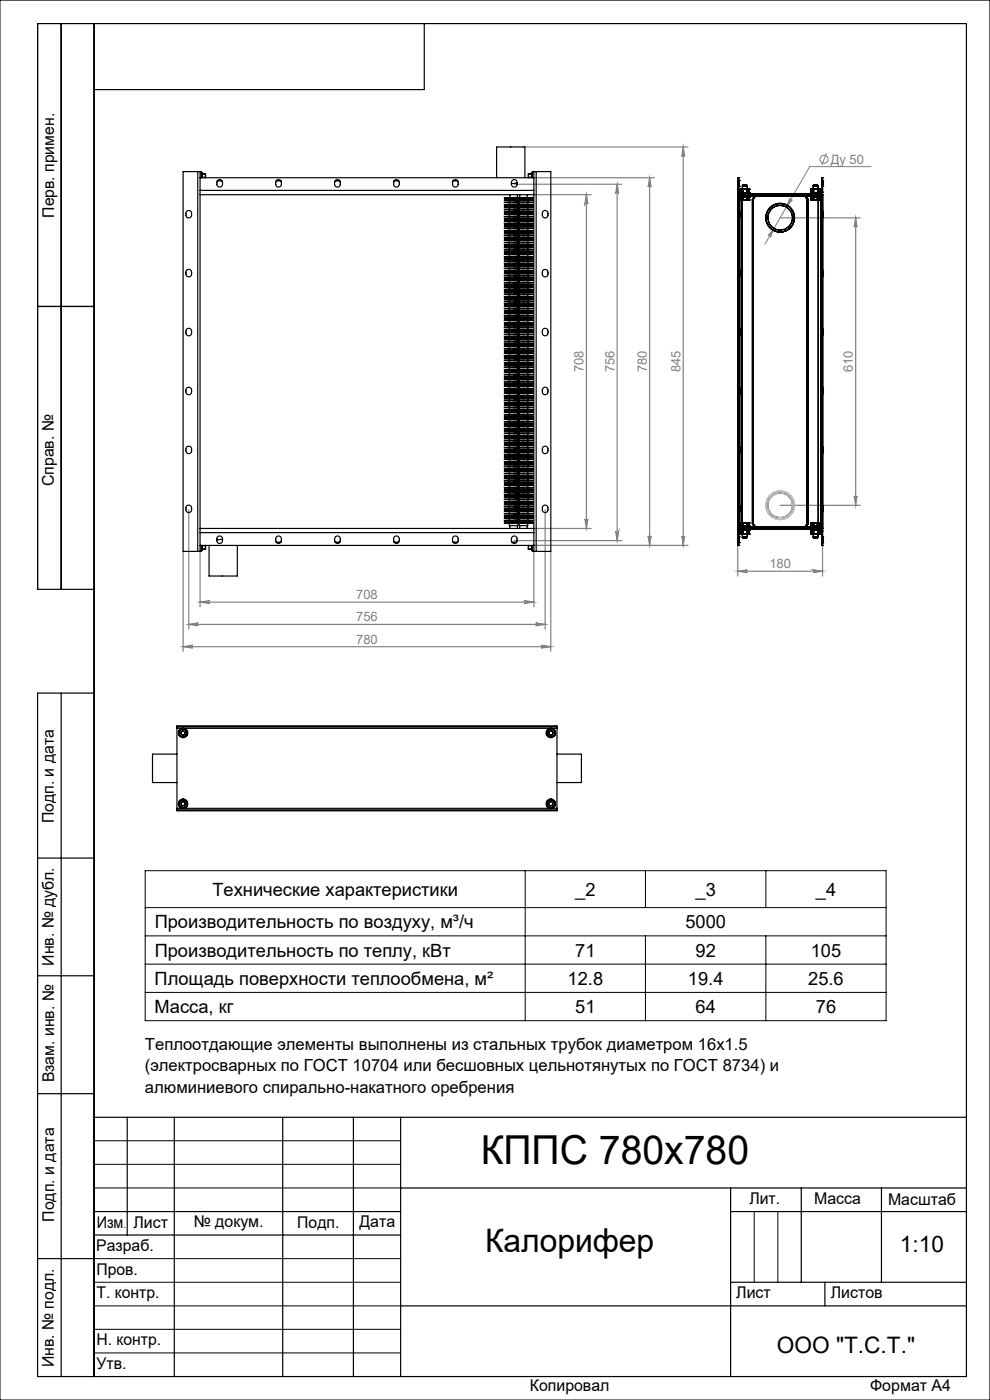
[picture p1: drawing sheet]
<svg xmlns="http://www.w3.org/2000/svg" width="210mm" height="297mm" viewBox="0 0 210 297" stroke-linecap="round" stroke-linejoin="round" font-family="sans-serif">
<defs><g id="words">
<text font-size="8.5" x="102" y="247">КППС 780х780</text>
<text font-size="6.9" x="102.9" y="265.6">Калорифер</text>
<g font-size="4.8">
<text x="190.9" y="265.6">1:10</text>
<text x="164.8" y="287">ООО &quot;Т.С.Т.&quot;</text>
</g>
<g font-size="3.9">
<text x="45.1" y="190.1">Технические характеристики</text>
<text x="122" y="190">_2</text>
<text x="147.5" y="190">_3</text>
<text x="173.1" y="190">_4</text>
<text x="32.8" y="196.9">Производительность по воздуху, м³/ч</text>
<text x="145.4" y="196.9">5000</text>
<text x="32.8" y="202.9">Производительность по теплу, кВт</text>
<text x="122" y="202.9">71</text>
<text x="147.5" y="202.9">92</text>
<text x="172" y="202.9">105</text>
<text x="32.8" y="208.9">Площадь поверхности теплообмена, м²</text>
<text x="120.4" y="208.9">12.8</text>
<text x="145.9" y="208.9">19.4</text>
<text x="171.4" y="208.9">25.6</text>
<text x="32.8" y="214.9">Масса, кг</text>
<text x="122" y="214.9">51</text>
<text x="147.5" y="214.9">64</text>
<text x="173.1" y="214.9">76</text>
</g>
<g font-size="3.5">
<text x="30.7" y="222.8">Теплоотдающие элементы выполнены из стальных трубок диаметром 16x1.5</text>
<text x="30.7" y="227.3">(электросварных по ГОСТ 10704 или бесшовных цельнотянутых по ГОСТ 8734) и</text>
<text x="30.7" y="231.8">алюминиевого спирально-накатного оребрения</text>
</g>
<g font-size="3.4">
<text x="11.5" y="46.2" transform="rotate(-90 11.5 46.2)">Перв. примен.</text>
<text x="11.4" y="103.2" transform="rotate(-90 11.4 103.2)">Справ. №</text>
<text x="11.4" y="174.7" transform="rotate(-90 11.4 174.7)">Подп. и дата</text>
<text x="11.5" y="204.9" transform="rotate(-90 11.5 204.9)">Инв. № дубл.</text>
<text x="11.5" y="229.6" transform="rotate(-90 11.5 229.6)">Взам. инв. №</text>
<text x="159" y="255.5">Лит.</text>
<text x="172.7" y="255.5">Масса</text>
<text x="188.4" y="255.6">Масштаб</text>
<text x="11.5" y="259.2" transform="rotate(-90 11.5 259.2)">Подп. и дата</text>
<text x="20.5" y="260.4">Изм</text>
<text x="28.3" y="260.4">Лист</text>
<text x="41.1" y="260.4">№ докум.</text>
<text x="63.1" y="260.4">Подп.</text>
<text x="76.2" y="260.4">Дата</text>
<text x="20.4" y="265.4">Разраб.</text>
<text x="20.5" y="275.4">Т. контр.</text>
<text x="20.5" y="270.4">Пров.</text>
<text x="156.2" y="275.4">Лист</text>
<text x="176.2" y="275.4">Листов</text>
<text x="20.5" y="285.4">Н. контр.</text>
<text x="11.4" y="290" transform="rotate(-90 11.4 290)">Инв. № подл.</text>
<text x="20.5" y="290.4">Утв.</text>
<text x="112.4" y="295">Копировал</text>
<text x="184.6" y="295">Формат А4</text>
</g>
<g font-size="2.7" fill="#808080">
<text x="176.2" y="34.7">Ду 50</text>
<text x="123.8" y="79" transform="rotate(-90 123.8 79)">708</text>
<text x="130.3" y="79" transform="rotate(-90 130.3 79)">756</text>
<text x="137.2" y="79" transform="rotate(-90 137.2 79)">780</text>
<text x="144.3" y="79" transform="rotate(-90 144.3 79)">845</text>
<text x="180.9" y="79" transform="rotate(-90 180.9 79)">610</text>
<text x="163.2" y="120.6">180</text>
<text x="75.6" y="127.1">708</text>
<text x="75.6" y="131.8">756</text>
<text x="75.6" y="136.5">780</text>
</g>
<text font-size="2.1" x="26.2" y="260.4">.</text>
</g></defs>
<g fill="none" stroke="#808080" stroke-width=".21">
<path d="M175.3 32.6l-1 2.4M184.8 35.3h-13l-9.5 16.5M164.2 48.4l-.8 1.9a.31 .31 0 0 0-.1-.4 .31 .31 0 0 0-.4 .1zM167.5 42a.31 .31 0 0 0 .1 .5 .31 .31 0 0 0 .5-.1l-1.3 1.6z"/>
<circle cx="174.8" cy="33.8" r=".86"/>
</g>
<g fill="none" stroke="#808080" stroke-width=".25">
<path d="M109.1 39.1h22.8M110.9 31.2h35M113.2 37.7h25.6M130.9 39.1v75.6M130.9 39.1l.3 2a.32 .32 0 0 0-.3-.3 .32 .32 0 0 0-.3 .3zM137.8 37.7l.3 2a.32 .32 0 0 0-.3-.3 .32 .32 0 0 0-.3 .3zM137.8 37.7v78M144.9 31.2l.3 2a.3 .3 0 0 0-.3-.3 .3 .3 0 0 0-.3 .3zM144.9 31.2v84.5M113.2 41.3h12.2M124.4 41.3l.3 2a.32 .32 0 0 0-.3-.3 .32 .32 0 0 0-.3 .3zM124.4 41.3v70.8"/>
<path d="M165.5 46.2h17M181.5 46.2l.3 2a.3 .3 0 0 0-.3-.3 .3 .3 0 0 0-.3 .3zM181.5 46.2v61M38.8 117v21.2M40 108.2v25.3M42.4 117v11.7M109.1 114.7h22.8M113.2 117v11.7M113.2 112.1h12.2M115.6 108.2v25.3M116.8 117v21.2M124.1 110.1a.32 .32 0 0 0 .3 .3 .32 .32 0 0 0 .3-.3l-.3 2z"/>
<path d="M130.6 112.7a.32 .32 0 0 0 .3 .3 .32 .32 0 0 0 .3-.3l-.3 2zM137.5 113.7a.32 .32 0 0 0 .3 .3 .32 .32 0 0 0 .3-.3l-.3 2zM144.6 113.7a.3 .3 0 0 0 .3 .3 .3 .3 0 0 0 .3-.3l-.3 2zM145.9 115.7h-32.7M156.5 115.7v6.5M165.5 107.2h17M174.5 115.7v6.5M181.2 105.2a.3 .3 0 0 0 .3 .3 .3 .3 0 0 0 .3-.3l-.3 2zM38.8 137.2l2.1-.3a.3 .3 0 0 0-.4 .3 .3 .3 0 0 0 .4 .3zM38.8 137.2h78M40 132.5l2.1-.4a.3 .3 0 0 0-.4 .3 .3 .3 0 0 0 .4 .3zM40 132.5h75.6"/>
<path d="M42.4 127.7l2-.3a.3 .3 0 0 0-.2 .3 .3 .3 0 0 0 .2 .3zM42.4 127.7h70.8M111.2 127.4l2 .3-2 .3a.3 .3 0 0 0 .3-.3 .3 .3 0 0 0-.3-.3zM113.6 132.1l2 .4-2 .2a.3 .3 0 0 0 .3-.3 .3 .3 0 0 0-.3-.3zM114.8 136.9l2 .3-2 .3a.3 .3 0 0 0 .3-.3 .3 .3 0 0 0-.3-.3zM156.5 121.2l2-.3a.3 .3 0 0 0-.3 .3 .3 .3 0 0 0 .3 .3zM156.5 121.2h18M172.5 120.9l2 .3-2 .3a.3 .3 0 0 0 .3-.3 .3 .3 0 0 0-.3-.3z"/>
</g>
<g fill="none" stroke="#000" stroke-width=".21">
<path d="M0 0h210v297h-210zM30.8 184.7h157.2v31.8h-157.2zM30.8 198.5h157.2M30.8 192.5h157.2M111.4 184.7v31.8M136.9 184.7v7.8M136.9 198.5v18M162.5 184.7v7.8M162.5 198.5v18M30.8 204.5h157.2M30.8 210.5h157.2M20 242h65"/>
<path d="M20 247h65M20 252h65M160 257v15M165 257v15M20 267h65M20 272h65M20 277h65M20 282h65M20 287h65"/>
</g>
<g fill="none" stroke="#000" stroke-width=".25">
<path d="M13 5v120M20 5v287M90 5v14h-70M8 65h12M20 125h-12v-120h197v287h-197v-145h12M13 147v145M8 182h12M8 207h12M8 232h12M20 237h185M27 237v25M37 237v55"/>
<path d="M60 237v55M75 237v55M85 237v55M20 257h65M85 252h120M155 252v40M155 257h50M170 252v20M187 252v20M8 267h12M20 262h65M85 277h120"/>
<path d="M155 272h50M175 272v5"/>
</g>
<g fill="#808080">
<path d="M164.2 48.4l-1.3 1.6a.31 .31 0 0 1 .4-.1 .31 .31 0 0 1 .1 .4zM167.5 42l-.7 2 1.3-1.6a.31 .31 0 0 1-.5 .1 .31 .31 0 0 1-.1-.5z"/>
<path d="M42.4 127.7l2-.3a.3 .3 0 0 0-.2 .3 .3 .3 0 0 0 .2 .3zM111.2 127.4l2 .3-2 .3a.3 .3 0 0 0 .3-.3 .3 .3 0 0 0-.3-.3zM38.8 137.2l2.1-.3a.3 .3 0 0 0-.4 .3 .3 .3 0 0 0 .4 .3zM114.8 136.9l2 .3-2 .3a.3 .3 0 0 0 .3-.3 .3 .3 0 0 0-.3-.3z"/>
<path d="M40 132.5l2.1-.4a.3 .3 0 0 0-.4 .3 .3 .3 0 0 0 .4 .3zM113.6 132.1l2 .4-2 .2a.3 .3 0 0 0 .3-.3 .3 .3 0 0 0-.3-.3z"/>
<path d="M181.5 46.2l.3 2a.3 .3 0 0 0-.3-.3 .3 .3 0 0 0-.3 .3zM181.2 105.2a.3 .3 0 0 0 .3 .3 .3 .3 0 0 0 .3-.3l-.3 2z"/>
<path d="M130.6 112.7a.32 .32 0 0 0 .3 .3 .32 .32 0 0 0 .3-.3l-.3 2zM130.9 39.1l.3 2a.32 .32 0 0 0-.3-.3 .32 .32 0 0 0-.3 .3z"/>
<path d="M144.6 113.7a.3 .3 0 0 0 .3 .3 .3 .3 0 0 0 .3-.3l-.3 2zM144.9 31.2l.3 2a.3 .3 0 0 0-.3-.3 .3 .3 0 0 0-.3 .3z"/>
<path d="M124.4 41.3l.3 2a.32 .32 0 0 0-.3-.3 .32 .32 0 0 0-.3 .3zM124.1 110.1a.32 .32 0 0 0 .3 .3 .32 .32 0 0 0 .3-.3l-.3 2zM137.8 37.7l.3 2a.32 .32 0 0 0-.3-.3 .32 .32 0 0 0-.3 .3zM137.5 113.7a.32 .32 0 0 0 .3 .3 .32 .32 0 0 0 .3-.3l-.3 2z"/>
<path d="M156.5 121.2l2-.3a.3 .3 0 0 0-.3 .3 .3 .3 0 0 0 .3 .3zM172.5 120.9l2 .3-2 .3a.3 .3 0 0 0 .3-.3 .3 .3 0 0 0-.3-.3z"/>
</g>
<g fill="none" stroke="#000" stroke-width=".25">
<path d="M41.9 36.4h.5M41.9 36.4h-3.1v80.6h3.1M41.9 36.4v80.6M42.4 37.7h70.8M42.4 36.4v4M42.4 36.4h.3v1.3M42.7 36.7h.2v1M42.9 37.6h.7M42.9 36.9h.7M43.6 36.9h.1M43.6 36.9v.7M46.1 38.4h1"/>
<path d="M46.2 38.3a.61 .61 0 0 1 .6-.1 .61 .61 0 0 1 .4 .5 .69 .69 0 0 1-.1 .8 .69 .69 0 0 1-.8 .1 1.04 1.04 0 0 1-.1-1.3zM58.6 38.4a.62 .62 0 0 1 .6-.3 .62 .62 0 0 1 .5 .6 .69 .69 0 0 1-.1 .8 .69 .69 0 0 1-.8 .1l-.3-.5zM58.6 38.4h1M71.1 38.4h1M71.2 38.3a.6 .6 0 0 1 .6-.2 .6 .6 0 0 1 .4 .6 .68 .68 0 0 1-.1 .8 .68 .68 0 0 1-.8 .1 .98 .98 0 0 1-.1-1.3zM83.6 38.4h1M83.7 38.3a.61 .61 0 0 1 .6-.1 .61 .61 0 0 1 .4 .5 .69 .69 0 0 1-.1 .8 .69 .69 0 0 1-.8 .1 1.04 1.04 0 0 1-.1-1.3zM96.1 38.4h1M96.2 38.3a.61 .61 0 0 1 .6-.1 .61 .61 0 0 1 .4 .5 .69 .69 0 0 1-.1 .8 .69 .69 0 0 1-.8 .1 1.04 1.04 0 0 1-.1-1.3zM105.3 37.7v-6.5h6v6.5M108.7 38.3a.6 .6 0 0 1 .6-.2 .6 .6 0 0 1 .4 .6 .68 .68 0 0 1-.1 .8 .68 .68 0 0 1-.8 .1 .98 .98 0 0 1-.1-1.3zM109.7 38.8l-1.2 .1"/>
<path d="M112.1 37.6v.1M112.1 36.9h.1M112.1 36.9v.7M112.1 37.6h.6M112.1 36.9h.6M112.7 36.9h-.6v.8M112.9 36.7h-.2v1M113.2 36.4h.5M113.2 36.4v4M113.2 36.4h-.3v1.3M113.7 36.4h3.1v80.6h-3.1M113.7 36.4v80.6"/>
<path d="M156.5 38.3h.1M156.5 39.5h.1M156.5 37.7h.1M156.5 38.3v1.2M156.5 37.7h.2M156.5 37.7v3.1M156.5 39.5h.2M156.5 38.3h.2M156.7 38.3h.1M156.7 39.5h.1M156.7 37.7h.1M156.7 38.3v1.2"/>
<path d="M156.7 37.7v3.1M157.5 39.4h1zM157.5 39.4v2.4M157.6 39.3h.8zM157.6 39.3l-.1 .1M158.4 39.3l.1 2.5M172.5 39.4h1zM172.5 39.4v2.4M172.6 39.3h.8zM172.6 39.3l-.1 .1M173.4 39.3l.1 3.1M174.3 38.3h.1"/>
<path d="M174.3 39.5h.1M174.3 37.7h.1M174.3 38.3v1.2M174.3 37.7h.2M174.3 39.5h.2M174.3 38.3h.2M174.3 37.7v3.1M174.5 39.5h.1M174.5 38.3h.1M174.5 37.7h.1M174.5 38.3v1.2M174.5 37.7v3.1"/>
<path d="M39.5 57.4a.62 .62 0 0 1 .7-.2 .62 .62 0 0 1 .4 .5 .69 .69 0 0 1-.1 .8 .69 .69 0 0 1-.8 .2l-.3-.6zM39.5 44.9a.61 .61 0 0 1 .7-.2 .61 .61 0 0 1 .4 .6v.3a.6 .6 0 0 1-.6 .6 .6 .6 0 0 1-.6-.6zM42.4 40.4v72.6M42.4 40.4h70.8M42.4 41.3h70.8M107 60h2.1M107 59.9h2.1M107 44.5h2.1M107 44.4h2.1M107 43h2.1M107 42.5h2.1M107 42.4h2.1"/>
<path d="M107 43.5h2.1M107 43.4h2.1M107 44h2.1M107 43.9h2.1M107 53.4h2.1M107 45h2.1M107 44.9h2.1M107 45.5h2.1M107 46h2.1M107 45.9h2.1M107 46.5h2.1M107 46.4h2.1"/>
<path d="M107 47h2.1M107 46.9h2.1M107 48h2.1M107 47.9h2.1M107 48.5h2.1M107 48.4h2.1M107 49h2.1M107 49.5h2.1M107 49.4h2.1M107 50h2.1M107 49.9h2.1M107 50.5h2.1"/>
<path d="M107 50.4h2.1M107 54h2.1M107 53h2.1M107 52.9h2.1M107 59.4h2.1M107 59.5h2.1M107 42h2.1M107 41.9h2.1M107 52h2.1M107 51.9h2.1M107 47.5h2.1M107 47.4h2.1"/>
<path d="M107 51h2.1M107 51.4h2.1M107 51.5h2.1M107 52.5h2.1M107 52.4h2.1M107 57.4h2.1M107 57.5h2.1M107 58h2.1M107 57.9h2.1M107 58.5h2.1M107 58.4h2.1M107 59h2.1"/>
<path d="M107 58.9h2.1M107 55.5h2.1M107 56.5h2.1M107 57h2.1M107 54.9h2.1M107 54.5h2.1M107 54.4h2.1M107 55h2.1M107 55.4h2.1M107 53.9h2.1M107 56h2.1M107 55.9h2.1"/>
<path d="M107 56.4h2.1M107 43.5h1.1M107 47.4h1.1M107 44.4h1.1M107 55h1.1M107 46.5h1.1M107 55.9h1.1M107 58.9h1.1M107 58h1.1M107 41.9v.1M107 42.4v.1M107 42.9v.1"/>
<path d="M107 43.4v.1M107 43.9v.1M107 44.4v.1M107 44.9v.1M107 45.4v.1M107 45.9v.1M107 46.4v.1M107 46.9v.1M107 47.4v.1M107 47.9v.1M107 48.4v.1M107 48.9v.1"/>
<path d="M107 49.4v.1M107 49.9v.1M107 50.4v.1M107 50.9v.1M107 51.4v.1M107 51.9v.1M107 52.4v.1M107 52.9v.1M107 53.4v.1M107 53.9v.1M107 54.4v.1M107 54.9v.1"/>
<path d="M107 55.4v.1M107 55.9v.1M107 56.4v.1M107 56.9v.1M107 57.4v.1M107 57.9v.1M107 58.4v.1M107 58.9v.1M107 59.4v.1M107 59.9v.1M107 44.5h1.1M107 43h1.1"/>
<path d="M107 42.5h1.1M107 44h1.1M107 45h1.1M107 45.5h1.1M107 46h1.1M107 47h1.1M107 48.5h1.1M107 49h1.1M107 49.5h1.1M107 50h1.1M107 50.5h1.1M107 53.5h1.1"/>
<path d="M107 54h1.1M107 60h1.1M107 42h1.1M107 52h1.1M107 48h1.1M107 51h1.1M107 52.5h1.1M107 53h1.1M107 47.5h1.1M107 58.5h1.1M107 59h1.1M107 59.5h1.1"/>
<path d="M107 57.5h1.1M107 55.5h1.1M107 51.5h1.1M107 56.5h1.1M107 57h1.1M107 54.5h1.1M107 56h1.1M108.1 44.5h1.8M108.1 43h1.8M108.1 42.5h1.8M108.1 42.4h1.8M108.1 42.9h1.8"/>
<path d="M108.1 43.5h1.8v.4M108.1 43.4h1.8M108.1 44h1.8M108.1 43.9h1.8M108.1 53.4h1.8M108.1 45h1.8M108.1 44.9h1.8M108.1 45.5h1.8M108.1 45.4h1.8M108.1 46h1.8M108.1 45.9h1.8M108.1 46.5h1.8v.4"/>
<path d="M108.1 46.4h1.8M108.1 47h1.8M108.1 46.9h1.8M108.1 48.5h1.8M108.1 48.4h1.8M108.1 49h1.8M108.1 48.9h1.8M108.1 49.5h1.8M108.1 49.4h1.8M108.1 50h1.8M108.1 49.9h1.8M108.1 50.5h1.8"/>
<path d="M108.1 50.4h1.8M108.1 53.5h1.8M108.1 54h1.8M108.1 59.4h1.8M108.1 59.9h1.8M108.1 42h1.8M108.1 52h1.8M108.1 51.9h1.8M108.1 48h1.8M108.1 47.9h1.8M108.1 52.9h1.8M108.1 51h1.8"/>
<path d="M108.1 51.4h1.8M108.1 52.5h1.8M108.1 52.4h1.8M108.1 57.4h1.8M108.1 58h1.8v.4M108.1 53h1.8M108.1 47.5h1.8M108.1 50.9h1.8M108.1 57.9h1.8M108.1 58.5h1.8M108.1 58.4h1.8M108.1 59h1.8"/>
<path d="M108.1 59.5h1.8M108.1 57.5h1.8M108.1 55.5h1.8M108.1 51.5h1.8M108.1 56.5h1.8M108.1 57h1.8M108.1 56.9h1.8M108.1 54.9h1.8M108.1 55h1.8v.4M108.1 53.9h1.8M108.1 54.5h1.8M108.1 54.4h1.8"/>
<path d="M108.1 55.4h1.8M108.1 56.4h1.8M108.1 56h1.8M108.1 42.4h-1.1M108.1 42.9h-1.1M108.1 43.4h-1.1M108.1 43.9h-1.1M108.1 53.4h-1.1M108.1 44.9h-1.1M108.1 45.4h-1.1M108.1 45.9h-1.1M108.1 46.4h-1.1"/>
<path d="M108.1 46.9h-1.1M108.1 48.4h-1.1M108.1 48.9h-1.1M108.1 49.4h-1.1M108.1 49.9h-1.1M108.1 50.4h-1.1M108.1 59.4h-1.1M108.1 59.9h-1.1M108.1 51.9h-1.1M108.1 47.9h-1.1M108.1 52.9h-1.1M108.1 51.4h-1.1"/>
<path d="M108.1 52.4h-1.1M108.1 57.4h-1.1M108.1 50.9h-1.1M108.1 57.9h-1.1M108.1 58.4h-1.1M108.1 56.9h-1.1M108.1 54.9h-1.1M108.1 53.9h-1.1M108.1 54.4h-1.1M108.1 55.4h-1.1M108.1 56.4h-1.1M108.1 42v.4"/>
<path d="M108.1 42.5v.4M108.1 43v.4M108.1 43.5v.4M108.1 44v.4M108.1 44.5v.4M108.1 45v.4M108.1 45.5v.4M108.1 46v.4M108.1 46.5v.4M108.1 47v.4M108.1 47.5v.4M108.1 48v.4"/>
<path d="M108.1 48.5v.4M108.1 49v.4M108.1 49.5v.4M108.1 50v.4M108.1 50.5v.4M108.1 51v.4M108.1 51.5v.4M108.1 52v.4M108.1 52.5v.4M108.1 53v.4M108.1 53.5v.4M108.1 54v.4"/>
<path d="M108.1 54.5v.4M108.1 55v.4M108.1 55.5v.4M108.1 56v.4M108.1 56.5v.4M108.1 57v.4M108.1 57.5v.4M108.1 58v.4M108.1 58.5v.4M108.1 59v.4M108.1 59.5v.4M108.2 41.3v.6"/>
<path d="M109.1 45.5h3.9M109.1 42.9h3.9M109.1 46h2M109.1 45.9h3.9M109.1 43.9h3.9M109.1 44h3.9M109.1 43.5h2M109.1 43.4h3.9M109.1 53.5h3.9M109.1 46.5h2M109.1 46.4h3.9M109.1 47.4h3.9"/>
<path d="M109.1 54h2M109.1 50h2M109.1 48h2M109.1 47.9h3.9M109.1 49.5h3.9M109.1 49.4h3.9M109.1 48.4h3.9M109.1 42h2M109.1 41.9h3.9M109.1 42.5h3.9M109.1 42.4h3.9M109.1 53h3.9"/>
<path d="M109.1 52.9h3.9M109.1 44.5h2M109.1 44.4h3.9M109.1 45h3.9M109.1 44.9h3.9M109.1 55h2M109.1 47h3.9M109.1 46.9h3.9M109.1 47.5h3.9M109.1 48.5h3.9M109.1 49h3.9M109.1 49.9h3.9"/>
<path d="M109.1 50.5h3.9M109.1 50.4h3.9M109.1 51h3.9M109.1 51.5h2M109.1 51.4h3.9M109.1 52h2M109.1 51.9h3.9M109.1 52.5h2M109.1 52.4h3.9M109.1 53.9h3.9M109.1 54.5h3.9M109.1 54.4h3.9"/>
<path d="M109.1 54.9h3.9M109.1 55.5h3.9M109.1 55.4h3.9M109.1 56h2M109.1 55.9h3.9M109.1 56.5h3.9M109.1 56.4h3.9M109.1 57h3.9M109.1 59.5h2M109.1 59.4h3.9M109.1 60h3.9M109.1 59.9h3.9"/>
<path d="M109.1 58.5h3.9M109.1 58.4h3.9M109.1 57.9h3.9M109.1 58h2M109.1 59h3.9M109.1 58.9h3.9M109.1 57.5h2M109.1 57.4h3.9M109.1 41.9v.1M109.1 42.4v.1M109.1 42.9v.1M109.1 43.4v.1"/>
<path d="M109.1 43.9v.1M109.1 44.4v.1M109.1 44.9v.1M109.1 45.4v.1M109.1 45.9v.1M109.1 46.4v.1M109.1 46.9v.1M109.1 47.4v.1M109.1 47.9v.1M109.1 48.4v.1M109.1 48.9v.1M109.1 49.4v.1"/>
<path d="M109.1 49.9v.1M109.1 50.4v.1M109.1 50.9v.1M109.1 51.4v.1M109.1 51.9v.1M109.1 52.4v.1M109.1 52.9v.1M109.1 53.4v.1M109.1 53.9v.1M109.1 54.4v.1M109.1 54.9v.1M109.1 55.4v.1"/>
<path d="M109.1 55.9v.1M109.1 56.4v.1M109.1 56.9v.1M109.1 57.4v.1M109.1 57.9v.1M109.1 58.4v.1M109.1 58.9v.1M109.1 59.4v.1M109.1 59.9v.1M109.1 46h1M109.1 43.5h1M109.1 44h1"/>
<path d="M109.1 47.4h1M109.1 54h1M109.1 50h1M109.1 48h1M109.1 49.5h1M109.1 42h1M109.1 42.5h1M109.1 43h1M109.1 53.5h1M109.1 44.5h1M109.1 44.4h1M109.1 45h1"/>
<path d="M109.1 45.5h1M109.1 55h1M109.1 46.5h1M109.1 47h1M109.1 47.5h1M109.1 48.5h1M109.1 49h1M109.1 50.5h1M109.1 51h1M109.1 51.5h1M109.1 52h1M109.1 52.5h1"/>
<path d="M109.1 53h1M109.1 54.5h1M109.1 55.5h1M109.1 56h1M109.1 55.9h1M109.1 56.5h1M109.1 57h1M109.1 59.5h1M109.1 60h1M109.1 58.5h1M109.1 59h1M109.1 58.9h1"/>
<path d="M109.1 57.5h1M109.1 58h1M109.7 41.3v.6M109.9 44v.4h-1.8M109.9 58.5v.4h-1.8M109.9 47v.4h-1.8M109.9 55.5v.4h-1.8M109.9 44.5h.1M109.9 43h.1M109.9 42.5h.1M109.9 42.4h.1M109.9 42.9h.1"/>
<path d="M109.9 43.4h.1M109.9 43.9h.1M109.9 53.4h.1M109.9 45h.1M109.9 44.9h.1M109.9 45.5h.1M109.9 45.4h.1M109.9 46h.1M109.9 45.9h.1M109.9 46.4h.1M109.9 47h.1M109.9 46.9h.1"/>
<path d="M109.9 48.5h.1M109.9 48.4h.1M109.9 49h.1M109.9 48.9h.1M109.9 49.4h.1M109.9 50h.1M109.9 49.9h.1M109.9 50.5h.1M109.9 50.4h.1M109.9 53.5h.1M109.9 54h.1M109.9 59.4h.1"/>
<path d="M109.9 59.9h.1M109.9 42h.1M109.9 52h.1M109.9 51.9h.1M109.9 48h.1M109.9 47.9h.1M109.9 52.9h.1M109.9 51h.1M109.9 51.4h.1M109.9 52.4h.1M109.9 57.4h.1M109.9 53h.1"/>
<path d="M109.9 47.5h.1M109.9 50.9h.1M109.9 57.9h.1M109.9 58.5h.1M109.9 58.4h.1M109.9 59h.1M109.9 59.5h.1M109.9 57.5h.1M109.9 51.5h.1M109.9 56.5h.1M109.9 57h.1M109.9 56.9h.1"/>
<path d="M109.9 54.9h.1M109.9 53.9h.1M109.9 54.5h.1M109.9 54.4h.1M109.9 55.4h.1M109.9 56.4h.1M109.9 56h.1M109.9 42v.4M109.9 42.5v.4M109.9 43v.4M109.9 44.5v.4M109.9 45v.4"/>
<path d="M109.9 45.5v.4M109.9 46v.4M109.9 47.5v.4M109.9 48v.4M109.9 48.5v.4M109.9 49v.4M109.9 49.5v.4M109.9 50v.4M109.9 50.5v.4M109.9 51v.4M109.9 51.5v.4M109.9 52v.4"/>
<path d="M109.9 52.5v.4M109.9 53v.4M109.9 53.5v.4M109.9 54v.4M109.9 54.5v.4M109.9 56v.4M109.9 56.5v.4M109.9 57v.4M109.9 57.5v.4M109.9 59v.4M109.9 59.5v.4M110 41.9h-3"/>
<path d="M110 44h-.1M110 49.5h-.1M110 52.5h-.1M110 55.5h-.1M110.1 42.9h1.8M110.1 43.9h1.8M110.1 46h1M110.1 43.5h1M110.1 45.9h1.8M110.1 43.4h1.8M110.1 44h1.8M110.1 47.4h1.8"/>
<path d="M110.1 54h1M110.1 50h1M110.1 48h1M110.1 47.9h1.8M110.1 49.5h1.8M110.1 48.4h1.8M110.1 42h1M110.1 42.5h1.8M110.1 42.4h1.8M110.1 43h1.8M110.1 53.5h1.8M110.1 44.5h1"/>
<path d="M110.1 44.4h1.8M110.1 45h1.8M110.1 44.9h1.8M110.1 45.5h1.8M110.1 45.4h1.8M110.1 55h1M110.1 46.5h1M110.1 46.4h1.8M110.1 47h1.8M110.1 47.5h1.8M110.1 48.5h1.8M110.1 49h1.8"/>
<path d="M110.1 48.9h1.8M110.1 49.4h1.8M110.1 49.9h1.8M110.1 50.5h1.8M110.1 50.4h1.8M110.1 51h1.8M110.1 50.9h1.8M110.1 51.5h1M110.1 51.4h1.8M110.1 52h1M110.1 51.9h1.8M110.1 52.5h1"/>
<path d="M110.1 52.4h1.8M110.1 53h1.8M110.1 52.9h1.8M110.1 53.4h1.8M110.1 53.9h1.8M110.1 54.5h1.8M110.1 54.4h1.8M110.1 54.9h1.8M110.1 55.5h1.8M110.1 55.4h1.8M110.1 56h1M110.1 55.9h1.8"/>
<path d="M110.1 56.5h1.8M110.1 56.4h1.8M110.1 57h1.8M110.1 59.5h1M110.1 59.4h1.8M110.1 59.9h1.8M110.1 58.4h1.8M110.1 46.9h1.8M110.1 56.9h1.8M110.1 57.9h1.8M110.1 58.5h1.8M110.1 59h1.8"/>
<path d="M110.1 58.9h1.8M110.1 57.5h1M110.1 57.4h1.8M110.1 58h1M110.1 42.9h-1M110.1 43.9h-1M110.1 45.9h-1M110.1 43.4h-1M110.1 47.9h-1M110.1 48.4h-1M110.1 42.4h-1M110.1 44.9h-1"/>
<path d="M110.1 45.4h-1M110.1 46.4h-1M110.1 48.9h-1M110.1 49.4h-1M110.1 49.9h-1M110.1 50.4h-1M110.1 50.9h-1M110.1 51.4h-1M110.1 51.9h-1M110.1 52.4h-1M110.1 52.9h-1M110.1 53.4h-1"/>
<path d="M110.1 53.9h-1M110.1 54.4h-1M110.1 54.9h-1M110.1 55.4h-1M110.1 56.4h-1M110.1 59.4h-1M110.1 59.9h-1M110.1 58.4h-1M110.1 46.9h-1M110.1 56.9h-1M110.1 57.9h-1M110.1 57.4h-1"/>
<path d="M110.1 42v.4M110.1 42.5v.4M110.1 43v.4M110.1 43.5v.4M110.1 44v.4M110.1 44.5v.4M110.1 45v.4M110.1 45.5v.4M110.1 46v.4M110.1 46.5v.4M110.1 47v.4M110.1 47.5v.4"/>
<path d="M110.1 48v.4M110.1 48.5v.4M110.1 49v.4M110.1 49.5v.4M110.1 50v.4M110.1 50.5v.4M110.1 51v.4M110.1 51.5v.4M110.1 52v.4M110.1 52.5v.4M110.1 53v.4M110.1 53.5v.4"/>
<path d="M110.1 54v.4M110.1 54.5v.4M110.1 55v.4M110.1 55.5v.4M110.1 56v.4M110.1 56.5v.4M110.1 57v.4M110.1 57.5v.4M110.1 58v.4M110.1 58.5v.4M110.1 59v.4M110.1 59.5v.4"/>
<path d="M110.2 41.3v.6M111.1 46h1.9M111.1 46h.8M111.1 43.5h.8M111.1 43.5h1.9M111.1 46.5h1.9M111.1 54h.8M111.1 54h1.9M111.1 50h.8M111.1 50h1.9M111.1 48h.8M111.1 48h1.9"/>
<path d="M111.1 42h.8M111.1 42h1.9M111.1 44.5h.8M111.1 44.5h1.9M111.1 55h.8M111.1 55h1.9M111.1 46.5h.8M111.1 51.5h.8M111.1 51.5h1.9M111.1 52h.8M111.1 52h1.9M111.1 52.5h.8"/>
<path d="M111.1 52.5h1.9M111.1 56h.8M111.1 56h1.9M111.1 59.5h.8M111.1 59.5h1.9M111.1 58h1.9M111.1 57.5h1.9M111.1 57.5h.8M111.1 58h.8M111.8 41.3v.6M111.9 42.9h1.1M111.9 43.9h1.1"/>
<path d="M111.9 43.5h1.1M111.9 45.9h1.1M111.9 43.4h1.1M111.9 47.4h1.1M111.9 47.9h1.1M111.9 48.4h1.1M111.9 42.4h1.1M111.9 44.4h1.1M111.9 44.9h1.1M111.9 45.4h1.1M111.9 55h1.1M111.9 46.5h1.1"/>
<path d="M111.9 46.4h1.1M111.9 48.9h1.1M111.9 49.4h1.1M111.9 49.9h1.1M111.9 50.4h1.1M111.9 50.9h1.1M111.9 51.4h1.1M111.9 51.9h1.1M111.9 52.4h1.1M111.9 52.9h1.1M111.9 53.4h1.1M111.9 53.9h1.1"/>
<path d="M111.9 54.4h1.1M111.9 54.9h1.1M111.9 55.4h1.1M111.9 55.9h1.1M111.9 56.4h1.1M111.9 59.4h1.1M111.9 59.9h1.1M111.9 58.4h1.1M111.9 46.9h1.1M111.9 56.9h1.1M111.9 57.9h1.1M111.9 58.9h1.1"/>
<path d="M111.9 57.4h1.1M111.9 58h1.1M111.9 42v.4M111.9 42.5v.4M111.9 43v.4M111.9 43.5v.4M111.9 44v.4M111.9 44.5v.4M111.9 45v.4M111.9 45.5v.4M111.9 46v.4M111.9 46.5v.4"/>
<path d="M111.9 47v.4M111.9 47.5v.4M111.9 48v.4M111.9 48.5v.4M111.9 49v.4M111.9 49.5v.4M111.9 50v.4M111.9 50.5v.4M111.9 51v.4M111.9 51.5v.4M111.9 52v.4M111.9 52.5v.4"/>
<path d="M111.9 53v.4M111.9 53.5v.4M111.9 54v.4M111.9 54.5v.4M111.9 55v.4M111.9 55.5v.4M111.9 56v.4M111.9 56.5v.4M111.9 57v.4M111.9 57.5v.4M111.9 58v.4M111.9 58.5v.4"/>
<path d="M111.9 59v.4M111.9 59.5v.4M113 41.9v.1M113 42.4v.1M113 42.9v.1M113 43.4v.1M113 43.9v.1M113 44.4v.1M113 44.9v.1M113 45.4v.1M113 45.9v.1M113 46.4v.1"/>
<path d="M113 46.9v.1M113 47.4v.1M113 47.9v.1M113 48.4v.1M113 48.9v.1M113 49.4v.1M113 49.9v.1M113 50.4v.1M113 50.9v.1M113 51.4v.1M113 51.9v.1M113 52.4v.1"/>
<path d="M113 52.9v.1M113 53.4v.1M113 53.9v.1M113 54.4v.1M113 54.9v.1M113 55.4v.1M113 55.9v.1M113 56.4v.1M113 56.9v.1M113 57.4v.1M113 57.9v.1M113 58.4v.1"/>
<path d="M113 58.9v.1M113 59.4v.1M113 59.9v.1M113 46h-1.1M113 44h-1.1M113 54h-1.1M113 50h-1.1M113 48h-1.1M113 49.5h-1.1M113 42h-1.1M113 42.5h-1.1M113 43h-1.1"/>
<path d="M113 53.5h-1.1M113 44.5h-1.1M113 45h-1.1M113 45.5h-1.1M113 47h-1.1M113 47.5h-1.1M113 48.5h-1.1M113 49h-1.1M113 50.5h-1.1M113 51h-1.1M113 51.5h-1.1M113 52h-1.1"/>
<path d="M113 52.5h-1.1M113 53h-1.1M113 54.5h-1.1M113 55.5h-1.1M113 56h-1.1M113 56.5h-1.1M113 57h-1.1M113 59.5h-1.1M113 60h-1.1M113 58.5h-1.1M113 59h-1.1M113 57.5h-1.1"/>
<path d="M113.2 40.4v72.6M115.3 57.2a.75 .75 0 0 1 1 .7 .75 .75 0 0 1-1 .8 1.02 1.02 0 0 1 0-1.5zM115.3 44.7a.75 .75 0 0 1 1 .8 .75 .75 0 0 1-1 .7 1.02 1.02 0 0 1 0-1.5zM156.5 57.4h.1M156.5 58.6h.1M156.5 44.8h.1M156.5 46h.1M156.5 41.3h.1M156.5 40.8h.1M156.5 57.4v1.2M156.5 44.8v1.2M156.5 41.3h.9"/>
<path d="M156.5 40.8a.49 .49 0 0 0 .5 .5M156.5 57.4h.4M156.5 58.6h.4M156.5 41.3h.4M156.5 46h.4M156.5 44.8h.4M156.5 41.3v70.8M156.5 40.8h.2M156.7 40.8h.1M156.7 40.8l.1 .3h.2M156.9 57.4h.1M156.9 58.6h.1"/>
<path d="M156.9 44.8h.1M156.9 46h.1M156.9 41.3h.1M156.9 57.4v1.2M156.9 44.8v1.2M156.9 41.3h.5M156.9 41.3v70.8M157 41.6h.1M157 41.3h.1M157 41.3h17M157 41.6h17M157 41.1h.1"/>
<path d="M157 41.8h2zM157 41.6h2zM157 41.1h2zM157 40.9h2zM157 40.9v.9M157 41.1h17M157.1 42.4h.1M157.1 42.4h.3M157.1 41.8h.1M157.1 40.1h.4M157.1 40.8h.4M157.1 40.1h.1"/>
<path d="M157.1 40.8h.1M157.1 40.1v.7M157.1 41.8v.6M157.1 42.4l.1 .1M157.1 40.8l.1 .1M157.1 41.8h.3M157.2 42.5h1.6zM157.2 40.1h1.6zM157.2 40.9h1.6zM157.2 40.1h-.1M157.4 41.3h.1M157.4 41.6h.1"/>
<path d="M157.4 41.1h.1M157.4 41.6h1.2M157.4 41.3h1.2M157.4 41.1h1.2M157.4 41.1v71.2M157.4 41.8h.2M157.4 42.4h.2M157.4 41.8h1.1zM157.4 41.6h1.1zM157.4 41.1h1.1zM157.4 40.9h1.1zM157.4 40.9v.2"/>
<path d="M157.4 41.6v.8M157.5 41.8h1zM157.5 40.9h1zM157.5 40.1h1zM157.5 40.8h.1M157.5 40.1h.1M157.6 41.3v.3M157.6 42.4h.8M157.6 40.8h.8M157.6 40.1h.8M157.6 40.1v.7M157.6 41.8v.6"/>
<path d="M157.6 41.8h.8M158.4 41.8h.1M158.4 42.4h.1M158.4 41.8v.6M158.4 40.8h.5M158.4 40.1h.5M158.4 40.1v.7M158.5 42.4h.4M158.5 40.9v.2M158.5 41.6v.8M158.5 41.8h.4M158.6 41.3h.1"/>
<path d="M158.6 41.6h.1M158.6 41.1h.1M158.6 41.1v.5M158.8 40.1h.1M158.9 41.8h.1M158.9 42.4h.1M158.9 40.1h.1M158.9 40.8h.1M158.9 40.1v.7M158.9 41.8v.6M158.9 42.4l-.1 .1M158.9 40.8l-.1 .1"/>
<path d="M159 40.9v.2M159 41.6v.2M159.6 42.3v68.9M159.6 42.3h.2M159.8 42.3v68.9M160.1 41.7l-.5 .6M160.1 41.7h10.8M160.1 41.7h.2M160.3 41.7h10.4M160.3 41.7l-.5 .6M170.7 41.7l.5 .6M170.7 41.7h.2"/>
<path d="M170.9 41.7l.5 .6M171.2 42.3h.2M171.2 42.3v68.9M171.4 42.3v68.9M172 41.1h2zM172 40.9h2zM172 41.8h2zM172 41.6h2zM172 40.9v.2M172 41.6v.2M172 41.8h.6M172 41.8h.1"/>
<path d="M172 42.4h.4M172 42.4h.1M172 40.1h.5M172 40.1h.1M172 40.8h.5M172 40.8h.1M172 40.1v.7M172 41.8v.6M172 42.4l.2 .1M172 40.8l.2 .1M172.2 42.5h1.6zM172.2 40.9h1.6z"/>
<path d="M172.2 40.1h1.6zM172.2 40.1h-.2M172.4 41.3h.1M172.4 41.6h.1M172.4 41.1h.1M172.4 41.6h1.2M172.4 41.3h1.2M172.4 41.1h1.2M172.4 41.1v.5M172.4 42.4h.2M172.4 41.1h1.1zM172.4 40.9h1.1z"/>
<path d="M172.4 41.8h1.1zM172.4 41.6h1.1zM172.4 41.6v.8M172.5 40.8h.1M172.5 40.1h.1M172.5 40.1l-.1 1M172.5 41.8h1zM172.5 40.9h1zM172.5 40.1h1zM172.6 40.1h.8M172.6 40.8h.8M172.6 40.1v.7"/>
<path d="M172.6 42.4h.8M172.6 41.8v.6M172.6 41.8h.8M173.4 42.4h.1M173.4 41.8h.1M173.4 41.8v.6M173.4 40.8h.1M173.4 40.1h.1M173.4 40.1v.7M173.4 41.3v.3M173.5 42.4h.4M173.5 40.1h.5"/>
<path d="M173.5 40.8h.5M173.5 41.8h.4M173.6 41.3h.1M173.6 41.6h.1M173.6 41.1h.1M173.6 41.3h.5M173.6 41.3h.9M173.6 41.1v71.2M173.8 40.1h.2M173.9 41.8h.1M173.9 42.4h.1M173.9 41.8v.6"/>
<path d="M173.9 42.4l-.1 .1M174 40.1h.1M174 40.8h.1M174 40.1v.7M174 40.8l-.2 .1M174 41.3h.1M174 41.1h.1M174 40.9v.4M174 41.6v.2M174 41.6h.1M174 41.3v.3M174.1 58.6h.1"/>
<path d="M174.1 57.4h.1M174.1 46h.1M174.1 44.8h.1M174.1 41.3h.1M174.1 57.4v1.2M174.1 44.8v1.2M174.1 57.4h.4M174.1 58.6h.4M174.1 41.3h.4M174.1 46h.4M174.1 44.8h.4M174.1 41.3v70.8"/>
<path d="M174.3 40.8h.1M174.3 40.8l-.3 .3M174.3 40.8h.2M174.5 58.6h.1M174.5 57.4h.1M174.5 44.8h.1M174.5 46h.1M174.5 41.3h.1M174.5 40.8h.1M174.5 57.4v1.2M174.5 44.8v1.2M174.5 40.8a.49 .49 0 0 1-.5 .5"/>
<path d="M174.5 41.3v70.8M39.6 69.8a.61 .61 0 0 1 .7-.1 .61 .61 0 0 1 .3 .5v.5a.6 .6 0 0 1-.6 .6 .6 .6 0 0 1-.6-.6zM107 71.9h2.1M107 72.5h2.1M107 72h2.1M107 61.4h2.1M107 79.9h2.1M107 63.4h2.1M107 62.5h2.1M107 62.4h2.1M107 62.9h2.1M107 63.5h2.1"/>
<path d="M107 70.5h2.1M107 70.4h2.1M107 67h2.1M107 66.9h2.1M107 80h2.1M107 71h2.1M107 79.5h2.1M107 79.4h2.1M107 65h2.1M107 61.5h2.1M107 61h2.1M107 60.9h2.1"/>
<path d="M107 66.5h2.1M107 67.5h2.1M107 67.4h2.1M107 60.5h2.1M107 60.4h2.1M107 66h2.1M107 65.9h2.1M107 64h2.1M107 77h2.1M107 77.5h2.1M107 77.4h2.1M107 78h2.1"/>
<path d="M107 77.9h2.1M107 78.5h2.1M107 78.4h2.1M107 79h2.1M107 78.9h2.1M107 65.5h2.1M107 65.4h2.1M107 69.4h2.1M107 62h2.1M107 61.9h2.1M107 76.5h2.1M107 73h2.1"/>
<path d="M107 72.9h2.1M107 63.9h2.1M107 64.4h2.1M107 64.5h2.1M107 76h2.1M107 75.9h2.1M107 71.5h2.1M107 71.4h2.1M107 68h2.1M107 69.5h2.1M107 70h2.1M107 69.9h2.1"/>
<path d="M107 75.5h2.1M107 73.9h2.1M107 72.4h2.1M107 73.5h2.1M107 73.4h2.1M107 74h2.1M107 74.5h2.1M107 75h2.1M107 74.9h2.1M107 75.4h2.1M107 69h2.1M107 68.5h2.1"/>
<path d="M107 68.4h2.1M107 67.9h2.1M107 69.5h1.1M107 70.4h1.1M107 72.5h1.1M107 73.4h1.1M107 60.4v.1M107 60.9v.1M107 61.4v.1M107 61.9v.1M107 62.4v.1M107 62.9v.1"/>
<path d="M107 63.4v.1M107 63.9v.1M107 64.4v.1M107 64.9v.1M107 65.4v.1M107 65.9v.1M107 66.4v.1M107 66.9v.1M107 67.4v.1M107 67.9v.1M107 68.4v.1M107 68.9v.1"/>
<path d="M107 69.4v.1M107 69.9v.1M107 70.4v.1M107 70.9v.1M107 71.4v.1M107 71.9v.1M107 72.4v.1M107 72.9v.1M107 73.4v.1M107 73.9v.1M107 74.4v.1M107 74.9v.1"/>
<path d="M107 75.4v.1M107 75.9v.1M107 76.4v.1M107 76.9v.1M107 77.4v.1M107 77.9v.1M107 78.4v.1M107 78.9v.1M107 79.4v.1M107 79.9v.1M107 72h1.1M107 63h1.1"/>
<path d="M107 80h1.1M107 71h1.1M107 63.5h1.1M107 65h1.1M107 79.5h1.1M107 61.5h1.1M107 66.5h1.1M107 67.5h1.1M107 60.5h1.1M107 61h1.1M107 64h1.1M107 67h1.1"/>
<path d="M107 77h1.1M107 77.5h1.1M107 78h1.1M107 78.5h1.1M107 79h1.1M107 62h1.1M107 62.5h1.1M107 76.5h1.1M107 65.5h1.1M107 66h1.1M107 68h1.1M107 70.5h1.1"/>
<path d="M107 75.5h1.1M107 71.5h1.1M107 73h1.1M107 73.5h1.1M107 74h1.1M107 74.5h1.1M107 75h1.1M107 76h1.1M107 69h1.1M107 70h1.1M107 68.5h1.1M107 64.5h1.1"/>
<path d="M108.1 71.9h1.8M108.1 72.5h1.8v.4M108.1 61.4h1.8M108.1 79.9h1.8M108.1 63.4h1.8M108.1 72h1.8M108.1 62.9h1.8M108.1 63h1.8M108.1 62.4h1.8M108.1 71h1.8M108.1 70.9h1.8M108.1 63.5h1.8"/>
<path d="M108.1 65h1.8M108.1 79.5h1.8M108.1 61.5h1.8M108.1 66.5h1.8M108.1 67.5h1.8M108.1 67.4h1.8M108.1 60.5h1.8M108.1 60.4h1.8M108.1 79.4h1.8M108.1 61h1.8M108.1 60.9h1.8M108.1 64h1.8"/>
<path d="M108.1 66.4h1.8M108.1 67h1.8M108.1 77h1.8M108.1 76.9h1.8M108.1 77.5h1.8M108.1 77.4h1.8M108.1 78h1.8M108.1 77.9h1.8M108.1 78.5h1.8M108.1 78.4h1.8M108.1 79h1.8M108.1 78.9h1.8"/>
<path d="M108.1 60h1.8M108.1 69.4h1.8M108.1 62h1.8M108.1 61.9h1.8M108.1 62.5h1.8M108.1 66.9h1.8M108.1 76.5h1.8M108.1 63.9h1.8M108.1 64.4h1.8M108.1 64.9h1.8M108.1 65.5h1.8M108.1 65.4h1.8"/>
<path d="M108.1 66h1.8M108.1 65.9h1.8M108.1 76.4h1.8M108.1 68h1.8M108.1 69.5h1.8v.4M108.1 70.5h1.8M108.1 75.5h1.8M108.1 71.5h1.8M108.1 71.4h1.8M108.1 73.9h1.8M108.1 72.4h1.8M108.1 73h1.8"/>
<path d="M108.1 72.9h1.8M108.1 73.5h1.8M108.1 74h1.8M108.1 74.5h1.8M108.1 74.4h1.8M108.1 75h1.8M108.1 74.9h1.8M108.1 75.4h1.8M108.1 76h1.8M108.1 75.9h1.8M108.1 69h1.8M108.1 68.9h1.8"/>
<path d="M108.1 70h1.8M108.1 69.9h1.8M108.1 68.5h1.8M108.1 64.5h1.8M108.1 68.4h1.8M108.1 67.9h1.8M108.1 71.9h-1.1M108.1 61.4h-1.1M108.1 79.9h-1.1M108.1 63.4h-1.1M108.1 62.9h-1.1M108.1 62.4h-1.1"/>
<path d="M108.1 70.9h-1.1M108.1 67.4h-1.1M108.1 60.4h-1.1M108.1 79.4h-1.1M108.1 60.9h-1.1M108.1 66.4h-1.1M108.1 76.9h-1.1M108.1 77.4h-1.1M108.1 77.9h-1.1M108.1 78.4h-1.1M108.1 78.9h-1.1M108.1 69.4h-1.1"/>
<path d="M108.1 61.9h-1.1M108.1 66.9h-1.1M108.1 63.9h-1.1M108.1 64.4h-1.1M108.1 64.9h-1.1M108.1 65.4h-1.1M108.1 65.9h-1.1M108.1 76.4h-1.1M108.1 71.4h-1.1M108.1 73.9h-1.1M108.1 72.4h-1.1M108.1 72.9h-1.1"/>
<path d="M108.1 74.4h-1.1M108.1 74.9h-1.1M108.1 75.4h-1.1M108.1 75.9h-1.1M108.1 68.9h-1.1M108.1 69.9h-1.1M108.1 68.4h-1.1M108.1 67.9h-1.1M108.1 60v.4M108.1 60.5v.4M108.1 61v.4M108.1 61.5v.4"/>
<path d="M108.1 62v.4M108.1 62.5v.4M108.1 63v.4M108.1 63.5v.4M108.1 64v.4M108.1 64.5v.4M108.1 65v.4M108.1 65.5v.4M108.1 66v.4M108.1 66.5v.4M108.1 67v.4M108.1 67.5v.4"/>
<path d="M108.1 68v.4M108.1 68.5v.4M108.1 69v.4M108.1 69.5v.4M108.1 70v.4M108.1 70.5v.4M108.1 71v.4M108.1 71.5v.4M108.1 72v.4M108.1 72.5v.4M108.1 73v.4M108.1 73.5v.4"/>
<path d="M108.1 74v.4M108.1 74.5v.4M108.1 75v.4M108.1 75.5v.4M108.1 76v.4M108.1 76.5v.4M108.1 77v.4M108.1 77.5v.4M108.1 78v.4M108.1 78.5v.4M108.1 79v.4M108.1 79.5v.4"/>
<path d="M109.1 79.5h2M109.1 79h3.9M109.1 78.9h3.9M109.1 79.4h3.9M109.1 80h3.9M109.1 62h2M109.1 62.5h3.9M109.1 62.4h3.9M109.1 63h3.9M109.1 63.5h2M109.1 63.4h3.9M109.1 64h2"/>
<path d="M109.1 63.9h3.9M109.1 64.9h3.9M109.1 65.5h2M109.1 61.9h3.9M109.1 68.9h3.9M109.1 69.5h2M109.1 69.4h3.9M109.1 70h2M109.1 69.9h3.9M109.1 70.5h3.9M109.1 70.4h3.9M109.1 71h3.9"/>
<path d="M109.1 71.4h3.9M109.1 71.5h2M109.1 72h3.9M109.1 71.9h3.9M109.1 72.5h2M109.1 72.4h3.9M109.1 73h3.9M109.1 72.9h3.9M109.1 73.5h2M109.1 67.5h2M109.1 67.4h3.9M109.1 68h3.9"/>
<path d="M109.1 67.9h3.9M109.1 61h3.9M109.1 60.9h3.9M109.1 79.9h3.9M109.1 64.4h3.9M109.1 65.4h3.9M109.1 77h3.9M109.1 68.5h3.9M109.1 60.5h3.9M109.1 60.4h3.9M109.1 66h3.9M109.1 61.5h3.9"/>
<path d="M109.1 61.4h3.9M109.1 75.5h2M109.1 75.4h3.9M109.1 67h3.9M109.1 66.9h3.9M109.1 76.4h3.9M109.1 68.4h3.9M109.1 64.5h3.9M109.1 73.4h3.9M109.1 65.9h3.9M109.1 66.5h3.9M109.1 76h3.9"/>
<path d="M109.1 75.9h3.9M109.1 75h2M109.1 77.5h2M109.1 77.4h3.9M109.1 74.5h3.9M109.1 74.9h3.9M109.1 78h3.9M109.1 77.9h3.9M109.1 73.9h3.9M109.1 74h3.9M109.1 78.5h3.9M109.1 78.4h3.9"/>
<path d="M109.1 60.4v.1M109.1 60.9v.1M109.1 61.4v.1M109.1 61.9v.1M109.1 62.4v.1M109.1 62.9v.1M109.1 63.4v.1M109.1 63.9v.1M109.1 64.4v.1M109.1 64.9v.1M109.1 65.4v.1M109.1 65.9v.1"/>
<path d="M109.1 66.4v.1M109.1 66.9v.1M109.1 67.4v.1M109.1 67.9v.1M109.1 68.4v.1M109.1 68.9v.1M109.1 69.4v.1M109.1 69.9v.1M109.1 70.4v.1M109.1 70.9v.1M109.1 71.4v.1M109.1 71.9v.1"/>
<path d="M109.1 72.4v.1M109.1 72.9v.1M109.1 73.4v.1M109.1 73.9v.1M109.1 74.4v.1M109.1 74.9v.1M109.1 75.4v.1M109.1 75.9v.1M109.1 76.4v.1M109.1 76.9v.1M109.1 77.4v.1M109.1 77.9v.1"/>
<path d="M109.1 78.4v.1M109.1 78.9v.1M109.1 79.4v.1M109.1 79.9v.1M109.1 79.5h1M109.1 80h1M109.1 62h1M109.1 63h1M109.1 63.5h1M109.1 64h1M109.1 65.5h1M109.1 62.5h1"/>
<path d="M109.1 69.5h1M109.1 70h1M109.1 70.5h1M109.1 70.4h1M109.1 71h1M109.1 72h1M109.1 72.5h1M109.1 73h1M109.1 73.5h1M109.1 71.5h1M109.1 67.5h1M109.1 68h1"/>
<path d="M109.1 68.5h1M109.1 60.5h1M109.1 61h1M109.1 66h1M109.1 61.5h1M109.1 67h1M109.1 64.5h1M109.1 73.4h1M109.1 65h1M109.1 66.5h1M109.1 76h1M109.1 76.5h1"/>
<path d="M109.1 77h1M109.1 75h1M109.1 77.5h1M109.1 69h1M109.1 74.5h1M109.1 78h1M109.1 75.5h1M109.1 74h1M109.1 79h1M109.1 78.5h1M109.9 70v.4h-1.8M109.9 73v.4h-1.8"/>
<path d="M109.9 71.9h.1M109.9 61.4h.1M109.9 79.9h.1M109.9 63.4h.1M109.9 72h.1M109.9 62.9h.1M109.9 63h.1M109.9 62.4h.1M109.9 71h.1M109.9 70.9h.1M109.9 63.5h.1M109.9 65h.1"/>
<path d="M109.9 79.5h.1M109.9 61.5h.1M109.9 66.5h.1M109.9 67.5h.1M109.9 67.4h.1M109.9 60.5h.1M109.9 60.4h.1M109.9 79.4h.1M109.9 60.9h.1M109.9 66.4h.1M109.9 77h.1M109.9 76.9h.1"/>
<path d="M109.9 77.5h.1M109.9 77.4h.1M109.9 78h.1M109.9 77.9h.1M109.9 78.4h.1M109.9 79h.1M109.9 78.9h.1M109.9 60h.1M109.9 69.4h.1M109.9 62h.1M109.9 61.9h.1M109.9 62.5h.1"/>
<path d="M109.9 66.9h.1M109.9 76.5h.1M109.9 63.9h.1M109.9 64.4h.1M109.9 64.9h.1M109.9 65.5h.1M109.9 65.4h.1M109.9 66h.1M109.9 65.9h.1M109.9 76.4h.1M109.9 68h.1M109.9 70.5h.1"/>
<path d="M109.9 71.5h.1M109.9 71.4h.1M109.9 73.9h.1M109.9 72.4h.1M109.9 73h.1M109.9 72.9h.1M109.9 73.5h.1M109.9 74h.1M109.9 74.5h.1M109.9 74.4h.1M109.9 75h.1M109.9 74.9h.1"/>
<path d="M109.9 75.4h.1M109.9 76h.1M109.9 75.9h.1M109.9 69h.1M109.9 68.9h.1M109.9 69.9h.1M109.9 68.5h.1M109.9 64.5h.1M109.9 68.4h.1M109.9 67.9h.1M109.9 60v.4M109.9 60.5v.4"/>
<path d="M109.9 61v.4M109.9 61.5v.4M109.9 62v.4M109.9 62.5v.4M109.9 63v.4M109.9 63.5v.4M109.9 64v.4M109.9 64.5v.4M109.9 65v.4M109.9 65.5v.4M109.9 66v.4M109.9 66.5v.4"/>
<path d="M109.9 67v.4M109.9 67.5v.4M109.9 68v.4M109.9 68.5v.4M109.9 69v.4M109.9 70.5v.4M109.9 71v.4M109.9 71.5v.4M109.9 72v.4M109.9 73.5v.4M109.9 74v.4M109.9 74.5v.4"/>
<path d="M109.9 75v.4M109.9 75.5v.4M109.9 76v.4M109.9 76.5v.4M109.9 77v.4M109.9 77.5v.4M109.9 78v.4M109.9 78.5v.4M109.9 79v.4M109.9 79.5v.4M110 61h-.1M110 64h-.1"/>
<path d="M110 67h-.1M110 78.5h-.1M110 75.5h-.1M110 70h-.1M110.1 79.5h1M110.1 78.9h1.8M110.1 79.4h1.8M110.1 62h1M110.1 63h1.8M110.1 62.9h1.8M110.1 63.5h1M110.1 63.4h1.8"/>
<path d="M110.1 64h1M110.1 63.9h1.8M110.1 64.9h1.8M110.1 65.5h1M110.1 61.9h1.8M110.1 62.5h1.8M110.1 62.4h1.8M110.1 68.9h1.8M110.1 69.5h1M110.1 69.4h1.8M110.1 70h1M110.1 69.9h1.8"/>
<path d="M110.1 70.5h1.8M110.1 70.4h1.8M110.1 71h1.8M110.1 70.9h1.8M110.1 71.4h1.8M110.1 72h1.8M110.1 71.9h1.8M110.1 72.5h1M110.1 72.4h1.8M110.1 73h1.8M110.1 72.9h1.8M110.1 73.5h1"/>
<path d="M110.1 71.5h1M110.1 67.5h1M110.1 67.4h1.8M110.1 68h1.8M110.1 67.9h1.8M110.1 79.9h1.8M110.1 64.4h1.8M110.1 65.4h1.8M110.1 68.5h1.8M110.1 60h1.8M110.1 60.5h1.8M110.1 60.4h1.8"/>
<path d="M110.1 61h1.8M110.1 60.9h1.8M110.1 66h1.8M110.1 61.5h1.8M110.1 61.4h1.8M110.1 67h1.8M110.1 66.9h1.8M110.1 76.4h1.8M110.1 68.4h1.8M110.1 64.5h1.8M110.1 73.4h1.8M110.1 65h1.8"/>
<path d="M110.1 65.9h1.8M110.1 66.5h1.8M110.1 66.4h1.8M110.1 76h1.8M110.1 75.9h1.8M110.1 76.5h1.8M110.1 77h1.8M110.1 76.9h1.8M110.1 75h1M110.1 77.5h1M110.1 77.4h1.8M110.1 69h1.8"/>
<path d="M110.1 74.5h1.8M110.1 74.9h1.8M110.1 75.4h1.8M110.1 78h1.8M110.1 77.9h1.8M110.1 73.9h1.8M110.1 74.4h1.8M110.1 75.5h1M110.1 74h1.8M110.1 79h1.8M110.1 78.5h1.8M110.1 78.4h1.8"/>
<path d="M110.1 78.9h-1M110.1 79.4h-1M110.1 62.9h-1M110.1 63.4h-1M110.1 63.9h-1M110.1 64.9h-1M110.1 61.9h-1M110.1 62.4h-1M110.1 68.9h-1M110.1 69.4h-1M110.1 69.9h-1M110.1 70.9h-1"/>
<path d="M110.1 71.4h-1M110.1 71.9h-1M110.1 72.4h-1M110.1 72.9h-1M110.1 67.4h-1M110.1 67.9h-1M110.1 79.9h-1M110.1 64.4h-1M110.1 65.4h-1M110.1 60.4h-1M110.1 60.9h-1M110.1 61.4h-1"/>
<path d="M110.1 66.9h-1M110.1 76.4h-1M110.1 68.4h-1M110.1 65.9h-1M110.1 66.4h-1M110.1 75.9h-1M110.1 76.9h-1M110.1 77.4h-1M110.1 74.9h-1M110.1 75.4h-1M110.1 77.9h-1M110.1 73.9h-1"/>
<path d="M110.1 74.4h-1M110.1 78.4h-1M110.1 60v.4M110.1 60.5v.4M110.1 61v.4M110.1 61.5v.4M110.1 62v.4M110.1 62.5v.4M110.1 63v.4M110.1 63.5v.4M110.1 64v.4M110.1 64.5v.4"/>
<path d="M110.1 65v.4M110.1 65.5v.4M110.1 66v.4M110.1 66.5v.4M110.1 67v.4M110.1 67.5v.4M110.1 68v.4M110.1 68.5v.4M110.1 69v.4M110.1 69.5v.4M110.1 70v.4M110.1 70.5v.4"/>
<path d="M110.1 71v.4M110.1 71.5v.4M110.1 72v.4M110.1 72.5v.4M110.1 73v.4M110.1 73.5v.4M110.1 74v.4M110.1 74.5v.4M110.1 75v.4M110.1 75.5v.4M110.1 76v.4M110.1 76.5v.4"/>
<path d="M110.1 77v.4M110.1 77.5v.4M110.1 78v.4M110.1 78.5v.4M110.1 79v.4M110.1 79.5v.4M111.1 79.5h.8M111.1 79.5h1.9M111.1 62h.8M111.1 62h1.9M111.1 63.5h.8M111.1 63.5h1.9"/>
<path d="M111.1 64h.8M111.1 64h1.9M111.1 65.5h.8M111.1 65.5h1.9M111.1 69.5h.8M111.1 69.5h1.9M111.1 70h.8M111.1 70h1.9M111.1 71.5h1.9M111.1 72.5h.8M111.1 72.5h1.9M111.1 73.5h.8"/>
<path d="M111.1 73.5h1.9M111.1 71.5h.8M111.1 67.5h.8M111.1 67.5h1.9M111.1 75.5h1.9M111.1 75h.8M111.1 75h1.9M111.1 77.5h.8M111.1 77.5h1.9M111.1 75.5h.8M111.9 78.9h1.1M111.9 79.4h1.1"/>
<path d="M111.9 62.9h1.1M111.9 63.4h1.1M111.9 63.9h1.1M111.9 64.9h1.1M111.9 61.9h1.1M111.9 62.4h1.1M111.9 68.9h1.1M111.9 69.5h1.1M111.9 69.4h1.1M111.9 69.9h1.1M111.9 70.4h1.1M111.9 70.9h1.1"/>
<path d="M111.9 71.4h1.1M111.9 71.9h1.1M111.9 72.5h1.1M111.9 72.4h1.1M111.9 72.9h1.1M111.9 67.4h1.1M111.9 67.9h1.1M111.9 79.9h1.1M111.9 64.4h1.1M111.9 65.4h1.1M111.9 60.4h1.1M111.9 60.9h1.1"/>
<path d="M111.9 61.4h1.1M111.9 66.9h1.1M111.9 76.4h1.1M111.9 68.4h1.1M111.9 73.4h1.1M111.9 65.9h1.1M111.9 66.4h1.1M111.9 75.9h1.1M111.9 76.9h1.1M111.9 77.4h1.1M111.9 74.9h1.1M111.9 75.4h1.1"/>
<path d="M111.9 77.9h1.1M111.9 73.9h1.1M111.9 74.4h1.1M111.9 78.4h1.1M111.9 60v.4M111.9 60.5v.4M111.9 61v.4M111.9 61.5v.4M111.9 62v.4M111.9 62.5v.4M111.9 63v.4M111.9 63.5v.4"/>
<path d="M111.9 64v.4M111.9 64.5v.4M111.9 65v.4M111.9 65.5v.4M111.9 66v.4M111.9 66.5v.4M111.9 67v.4M111.9 67.5v.4M111.9 68v.4M111.9 68.5v.4M111.9 69v.4M111.9 69.5v.4"/>
<path d="M111.9 70v.4M111.9 70.5v.4M111.9 71v.4M111.9 71.5v.4M111.9 72v.4M111.9 72.5v.4M111.9 73v.4M111.9 73.5v.4M111.9 74v.4M111.9 74.5v.4M111.9 75v.4M111.9 75.5v.4"/>
<path d="M111.9 76v.4M111.9 76.5v.4M111.9 77v.4M111.9 77.5v.4M111.9 78v.4M111.9 78.5v.4M111.9 79v.4M111.9 79.5v.4M113 60.4v.1M113 60.9v.1M113 61.4v.1M113 61.9v.1"/>
<path d="M113 62.4v.1M113 62.9v.1M113 63.4v.1M113 63.9v.1M113 64.4v.1M113 64.9v.1M113 65.4v.1M113 65.9v.1M113 66.4v.1M113 66.9v.1M113 67.4v.1M113 67.9v.1"/>
<path d="M113 68.4v.1M113 68.9v.1M113 69.4v.1M113 69.9v.1M113 70.4v.1M113 70.9v.1M113 71.4v.1M113 71.9v.1M113 72.4v.1M113 72.9v.1M113 73.4v.1M113 73.9v.1"/>
<path d="M113 74.4v.1M113 74.9v.1M113 75.4v.1M113 75.9v.1M113 76.4v.1M113 76.9v.1M113 77.4v.1M113 77.9v.1M113 78.4v.1M113 78.9v.1M113 79.4v.1M113 79.9v.1"/>
<path d="M113 79.5h-1.1M113 80h-1.1M113 62h-1.1M113 63h-1.1M113 63.5h-1.1M113 64h-1.1M113 65.5h-1.1M113 62.5h-1.1M113 70h-1.1M113 70.5h-1.1M113 71h-1.1M113 72h-1.1"/>
<path d="M113 73h-1.1M113 73.5h-1.1M113 71.5h-1.1M113 67.5h-1.1M113 68h-1.1M113 68.5h-1.1M113 60.5h-1.1M113 61h-1.1M113 66h-1.1M113 61.5h-1.1M113 67h-1.1M113 64.5h-1.1"/>
<path d="M113 65h-1.1M113 66.5h-1.1M113 76h-1.1M113 76.5h-1.1M113 77h-1.1M113 75h-1.1M113 77.5h-1.1M113 69h-1.1M113 74.5h-1.1M113 78h-1.1M113 75.5h-1.1M113 74h-1.1"/>
<path d="M113 79h-1.1M113 78.5h-1.1M115.2 69.8a.61 .61 0 0 1 .7-.1 .61 .61 0 0 1 .3 .5v.5a.6 .6 0 0 1-.6 .6 .6 .6 0 0 1-.6-.6zM156.5 69.8h.1M156.5 71h.1M156.5 69.8v1.2M156.5 71h.4M156.5 69.8h.4M156.9 69.8h.1M156.9 71h.1M156.9 69.8v1.2M174.1 71h.1"/>
<path d="M174.1 69.8h.1M174.1 69.8v1.2M174.1 71h.4M174.1 69.8h.4M174.5 71h.1M174.5 69.8h.1M174.5 69.8v1.2M39.5 94.9a.62 .62 0 0 1 .7-.2 .62 .62 0 0 1 .4 .5 .69 .69 0 0 1-.1 .8 .69 .69 0 0 1-.8 .2l-.3-.6zM39.5 82.4a.61 .61 0 0 1 .7-.2 .61 .61 0 0 1 .4 .6v.3a.6 .6 0 0 1-.6 .6 .6 .6 0 0 1-.6-.6zM107 81h2.1M107 80.9h2.1M107 99.9h2.1"/>
<path d="M107 97h2.1M107 96.9h2.1M107 81.5h2.1M107 98h2.1M107 97.5h2.1M107 98.5h2.1M107 81.4h2.1M107 80.5h2.1M107 90.5h2.1M107 90.4h2.1M107 91h2.1M107 86.5h2.1"/>
<path d="M107 96.4h2.1M107 96.5h2.1M107 97.4h2.1M107 98.4h2.1M107 99h2.1M107 98.9h2.1M107 99.5h2.1M107 99.4h2.1M107 82.5h2.1M107 83h2.1M107 85h2.1M107 84.9h2.1"/>
<path d="M107 85.5h2.1M107 85.4h2.1M107 87h2.1M107 86.9h2.1M107 87.5h2.1M107 87.4h2.1M107 88.9h2.1M107 84.5h2.1M107 84.4h2.1M107 88h2.1M107 87.9h2.1M107 88.5h2.1"/>
<path d="M107 89h2.1M107 89.5h2.1M107 89.4h2.1M107 90h2.1M107 89.9h2.1M107 94.9h2.1M107 95h2.1M107 90.9h2.1M107 91.9h2.1M107 92.5h2.1M107 92.4h2.1M107 93h2.1"/>
<path d="M107 92.9h2.1M107 93.5h2.1M107 93.4h2.1M107 94h2.1M107 93.9h2.1M107 94.5h2.1M107 95.5h2.1M107 95.4h2.1M107 96h2.1M107 95.9h2.1M107 86h2.1M107 85.9h2.1"/>
<path d="M107 82h2.1M107 81.9h2.1M107 82.9h2.1M107 83.4h2.1M107 84h2.1M107 83.9h2.1M107 91.4h2.1M107 83.5h2.1M107 91.5h2.1M107 81.9h1.1M107 81h1.1M107 98.5h1.1"/>
<path d="M107 93.4h1.1M107 96.4h1.1M107 95.5h1.1M107 84.9h1.1M107 84h1.1M107 80.4v.1M107 80.9v.1M107 81.4v.1M107 81.9v.1M107 82.4v.1M107 82.9v.1M107 83.4v.1"/>
<path d="M107 83.9v.1M107 84.4v.1M107 84.9v.1M107 85.4v.1M107 85.9v.1M107 86.4v.1M107 86.9v.1M107 87.4v.1M107 87.9v.1M107 88.4v.1M107 88.9v.1M107 89.4v.1"/>
<path d="M107 89.9v.1M107 90.4v.1M107 90.9v.1M107 91.4v.1M107 91.9v.1M107 92.4v.1M107 92.9v.1M107 93.4v.1M107 93.9v.1M107 94.4v.1M107 94.9v.1M107 95.4v.1"/>
<path d="M107 95.9v.1M107 96.4v.1M107 96.9v.1M107 97.4v.1M107 97.9v.1M107 98.4v.1M107 98.9v.1M107 99.4v.1M107 99.9v.1M107 81.5h1.1M107 97.5h1.1M107 98h1.1"/>
<path d="M107 100h1.1M107 90.5h1.1M107 91h1.1M107 86.5h1.1M107 80.5h1.1M107 97h1.1M107 99h1.1M107 99.5h1.1M107 82.5h1.1M107 83h1.1M107 85.5h1.1M107 87h1.1"/>
<path d="M107 87.5h1.1M107 84.5h1.1M107 85h1.1M107 88h1.1M107 88.5h1.1M107 89h1.1M107 89.5h1.1M107 90h1.1M107 92.5h1.1M107 93h1.1M107 93.5h1.1M107 94h1.1"/>
<path d="M107 94.5h1.1M107 95h1.1M107 96h1.1M107 96.5h1.1M107 86h1.1M107 82h1.1M107 92h1.1M107 83.5h1.1M107 91.5h1.1M108.1 99.9h1.8M108.1 81.5h1.8M108.1 80.9h1.8"/>
<path d="M108.1 97.5h1.8M108.1 98h1.8M108.1 98.5h1.8v.4M108.1 81.4h1.8M108.1 81h1.8v.4M108.1 90.5h1.8M108.1 90.4h1.8M108.1 91h1.8M108.1 86.5h1.8M108.1 86.4h1.8M108.1 80.5h1.8M108.1 97h1.8"/>
<path d="M108.1 96.9h1.8M108.1 97.4h1.8M108.1 97.9h1.8M108.1 80h1.8M108.1 98.4h1.8M108.1 80.4h1.8M108.1 99h1.8M108.1 98.9h1.8M108.1 99.5h1.8M108.1 99.4h1.8M108.1 82.5h1.8M108.1 82.4h1.8"/>
<path d="M108.1 83h1.8M108.1 85.5h1.8M108.1 85.4h1.8M108.1 87h1.8M108.1 86.9h1.8M108.1 87.5h1.8M108.1 87.4h1.8M108.1 88.9h1.8M108.1 84.5h1.8M108.1 84.4h1.8M108.1 85h1.8M108.1 88h1.8"/>
<path d="M108.1 87.9h1.8M108.1 88.5h1.8M108.1 88.4h1.8M108.1 89h1.8M108.1 89.5h1.8M108.1 89.4h1.8M108.1 90h1.8M108.1 89.9h1.8M108.1 94.9h1.8M108.1 90.9h1.8M108.1 91.9h1.8M108.1 92.5h1.8"/>
<path d="M108.1 92.4h1.8M108.1 93h1.8M108.1 92.9h1.8M108.1 93.5h1.8M108.1 94h1.8M108.1 93.9h1.8M108.1 94.5h1.8M108.1 94.4h1.8M108.1 95h1.8M108.1 95.5h1.8v.4M108.1 95.4h1.8M108.1 96h1.8"/>
<path d="M108.1 95.9h1.8M108.1 96.5h1.8M108.1 86h1.8M108.1 85.9h1.8M108.1 82h1.8M108.1 83.4h1.8M108.1 91.4h1.8M108.1 82.9h1.8M108.1 92h1.8M108.1 83.5h1.8M108.1 84h1.8v.4M108.1 91.5h1.8"/>
<path d="M108.1 83.9h1.8M108.1 99.9h-1.1M108.1 80.9h-1.1M108.1 81.4h-1.1M108.1 90.4h-1.1M108.1 86.4h-1.1M108.1 96.9h-1.1M108.1 97.4h-1.1M108.1 97.9h-1.1M108.1 98.4h-1.1M108.1 80.4h-1.1M108.1 98.9h-1.1"/>
<path d="M108.1 99.4h-1.1M108.1 82.4h-1.1M108.1 85.4h-1.1M108.1 86.9h-1.1M108.1 87.4h-1.1M108.1 88.9h-1.1M108.1 84.4h-1.1M108.1 87.9h-1.1M108.1 88.4h-1.1M108.1 89.4h-1.1M108.1 89.9h-1.1M108.1 94.9h-1.1"/>
<path d="M108.1 90.9h-1.1M108.1 91.9h-1.1M108.1 92.4h-1.1M108.1 92.9h-1.1M108.1 93.9h-1.1M108.1 94.4h-1.1M108.1 95.4h-1.1M108.1 95.9h-1.1M108.1 85.9h-1.1M108.1 83.4h-1.1M108.1 91.4h-1.1M108.1 82.9h-1.1"/>
<path d="M108.1 83.9h-1.1M108.1 80v.4M108.1 80.5v.4M108.1 81v.4M108.1 81.5v.4M108.1 82v.4M108.1 82.5v.4M108.1 83v.4M108.1 83.5v.4M108.1 84v.4M108.1 84.5v.4M108.1 85v.4"/>
<path d="M108.1 85.5v.4M108.1 86v.4M108.1 86.5v.4M108.1 87v.4M108.1 87.5v.4M108.1 88v.4M108.1 88.5v.4M108.1 89v.4M108.1 89.5v.4M108.1 90v.4M108.1 90.5v.4M108.1 91v.4"/>
<path d="M108.1 91.5v.4M108.1 92v.4M108.1 92.5v.4M108.1 93v.4M108.1 93.5v.4M108.1 94v.4M108.1 94.5v.4M108.1 95v.4M108.1 95.5v.4M108.1 96v.4M108.1 96.5v.4M108.1 97v.4"/>
<path d="M108.1 97.5v.4M108.1 98v.4M108.1 98.5v.4M108.1 99v.4M108.1 99.5v.4M109.1 99.4h3.9M109.1 98.5h2M109.1 98.4h3.9M109.1 99.5h3.9M109.1 99h2M109.1 98.9h3.9M109.1 99.9h3.9"/>
<path d="M109.1 90.4h3.9M109.1 82h3.9M109.1 81.9h3.9M109.1 88.9h3.9M109.1 90.5h3.9M109.1 90.9h3.9M109.1 82.5h3.9M109.1 91.4h3.9M109.1 91.5h3.9M109.1 92h3.9M109.1 82.9h3.9M109.1 83h2"/>
<path d="M109.1 84.4h3.9M109.1 81h2M109.1 80.9h3.9M109.1 91h2M109.1 86.9h3.9M109.1 87h3.9M109.1 97h2M109.1 96.9h3.9M109.1 97.5h3.9M109.1 97.4h3.9M109.1 89h2M109.1 97.9h3.9"/>
<path d="M109.1 89.9h3.9M109.1 90h3.9M109.1 85.5h2M109.1 85.4h3.9M109.1 86h3.9M109.1 86.5h3.9M109.1 92.5h2M109.1 92.4h3.9M109.1 93h2M109.1 92.9h3.9M109.1 93.5h2M109.1 93.4h3.9"/>
<path d="M109.1 96h3.9M109.1 95.9h3.9M109.1 96.5h3.9M109.1 96.4h3.9M109.1 80.5h3.9M109.1 83.4h3.9M109.1 84h2M109.1 83.9h3.9M109.1 84.5h3.9M109.1 85h3.9M109.1 85.9h3.9M109.1 95.5h2"/>
<path d="M109.1 95.4h3.9M109.1 94.4h3.9M109.1 81.5h2M109.1 94h3.9M109.1 93.9h3.9M109.1 95h2M109.1 94.9h3.9M109.1 89.4h3.9M109.1 89.5h3.9M109.1 81.4h3.9M109.1 83.5h3.9M109.1 88.5h3.9"/>
<path d="M109.1 87.5h2M109.1 87.4h3.9M109.1 88h3.9M109.1 87.9h3.9M109.1 84.9h3.9M109.1 80.4v.1M109.1 80.9v.1M109.1 81.4v.1M109.1 81.9v.1M109.1 82.4v.1M109.1 82.9v.1M109.1 83.4v.1"/>
<path d="M109.1 83.9v.1M109.1 84.4v.1M109.1 84.9v.1M109.1 85.4v.1M109.1 85.9v.1M109.1 86.4v.1M109.1 86.9v.1M109.1 87.4v.1M109.1 87.9v.1M109.1 88.4v.1M109.1 88.9v.1M109.1 89.4v.1"/>
<path d="M109.1 89.9v.1M109.1 90.4v.1M109.1 90.9v.1M109.1 91.4v.1M109.1 91.9v.1M109.1 92.4v.1M109.1 92.9v.1M109.1 93.4v.1M109.1 93.9v.1M109.1 94.4v.1M109.1 94.9v.1M109.1 95.4v.1"/>
<path d="M109.1 95.9v.1M109.1 96.4v.1M109.1 96.9v.1M109.1 97.4v.1M109.1 97.9v.1M109.1 98.4v.1M109.1 98.9v.1M109.1 99.4v.1M109.1 99.9v.1M109.1 99.5h1M109.1 99h1M109.1 100h1"/>
<path d="M109.1 81.9h1M109.1 82.5h1M109.1 92h1M109.1 81h1M109.1 90.5h1M109.1 91h1M109.1 91.5h1M109.1 97.5h1M109.1 89h1M109.1 98.5h1M109.1 98h1M109.1 86h1"/>
<path d="M109.1 87h1M109.1 92.5h1M109.1 93h1M109.1 93.5h1M109.1 93.4h1M109.1 96.5h1M109.1 96.4h1M109.1 97h1M109.1 80.5h1M109.1 83h1M109.1 85h1M109.1 85.5h1"/>
<path d="M109.1 90h1M109.1 81.5h1M109.1 94h1M109.1 94.5h1M109.1 95h1M109.1 95.5h1M109.1 96h1M109.1 82h1M109.1 83.5h1M109.1 86.5h1M109.1 87.5h1M109.1 88h1"/>
<path d="M109.1 88.5h1M109.1 89.5h1M109.1 84.9h1M109.1 84h1M109.1 84.5h1M109.9 96v.4h-1.8M109.9 84.5v.4h-1.8M109.9 93v.4h-1.8M109.9 81.5v.4h-1.8M109.9 99.9h.1M109.9 80.9h.1M109.9 97.5h.1"/>
<path d="M109.9 98h.1M109.9 81.4h.1M109.9 90.5h.1M109.9 90.4h.1M109.9 91h.1M109.9 86.5h.1M109.9 86.4h.1M109.9 80.5h.1M109.9 97h.1M109.9 96.9h.1M109.9 97.4h.1M109.9 97.9h.1"/>
<path d="M109.9 80h.1M109.9 98.4h.1M109.9 80.4h.1M109.9 99h.1M109.9 98.9h.1M109.9 99.5h.1M109.9 99.4h.1M109.9 82.5h.1M109.9 82.4h.1M109.9 83h.1M109.9 85.5h.1M109.9 85.4h.1"/>
<path d="M109.9 86.9h.1M109.9 87.5h.1M109.9 87.4h.1M109.9 88.9h.1M109.9 84.5h.1M109.9 84.4h.1M109.9 85h.1M109.9 88h.1M109.9 87.9h.1M109.9 88.5h.1M109.9 88.4h.1M109.9 89h.1"/>
<path d="M109.9 89.5h.1M109.9 89.4h.1M109.9 89.9h.1M109.9 94.9h.1M109.9 90.9h.1M109.9 91.9h.1M109.9 92.5h.1M109.9 92.4h.1M109.9 92.9h.1M109.9 93.5h.1M109.9 94h.1M109.9 93.9h.1"/>
<path d="M109.9 94.5h.1M109.9 94.4h.1M109.9 95h.1M109.9 95.4h.1M109.9 96h.1M109.9 95.9h.1M109.9 96.5h.1M109.9 86h.1M109.9 85.9h.1M109.9 82h.1M109.9 83.4h.1M109.9 91.4h.1"/>
<path d="M109.9 82.9h.1M109.9 92h.1M109.9 83.5h.1M109.9 91.5h.1M109.9 83.9h.1M109.9 80v.4M109.9 80.5v.4M109.9 82v.4M109.9 82.5v.4M109.9 83v.4M109.9 83.5v.4M109.9 85v.4"/>
<path d="M109.9 85.5v.4M109.9 86v.4M109.9 86.5v.4M109.9 87v.4M109.9 87.5v.4M109.9 88v.4M109.9 88.5v.4M109.9 89v.4M109.9 89.5v.4M109.9 90v.4M109.9 90.5v.4M109.9 91v.4"/>
<path d="M109.9 91.5v.4M109.9 92v.4M109.9 92.5v.4M109.9 93.5v.4M109.9 94v.4M109.9 94.5v.4M109.9 95v.4M109.9 96.5v.4M109.9 97v.4M109.9 97.5v.4M109.9 98v.4M109.9 99v.4"/>
<path d="M109.9 99.5v.4M110 81.5h-.1M110 87h-.1M110 90h-.1M110 93h-.1M110.1 99.4h1.8M110.1 99.5h1.8M110.1 99h1M110.1 99.9h1.8M110.1 98.9h1.8M110.1 90.4h1.8M110.1 88.9h1.8"/>
<path d="M110.1 81.9h1.8M110.1 90.9h1.8M110.1 82.5h1.8M110.1 82.4h1.8M110.1 91.4h1.8M110.1 92h1.8M110.1 82.9h1.8M110.1 80h1.8M110.1 84.4h1.8M110.1 81h1M110.1 80.9h1.8M110.1 90.5h1.8"/>
<path d="M110.1 91h1M110.1 91.5h1.8M110.1 86.9h1.8M110.1 97.5h1.8M110.1 97.4h1.8M110.1 89h1M110.1 97.9h1.8M110.1 98.5h1M110.1 98.4h1.8M110.1 89.9h1.8M110.1 98h1.8M110.1 86h1.8"/>
<path d="M110.1 87h1.8M110.1 91.9h1.8M110.1 92.5h1M110.1 92.4h1.8M110.1 93h1M110.1 92.9h1.8M110.1 93.5h1M110.1 93.4h1.8M110.1 96.5h1.8M110.1 96.4h1.8M110.1 97h1M110.1 96.9h1.8"/>
<path d="M110.1 80.5h1.8M110.1 80.4h1.8M110.1 83h1M110.1 83.4h1.8M110.1 85h1.8M110.1 85.5h1M110.1 86.4h1.8M110.1 90h1.8M110.1 94.4h1.8M110.1 81.5h1M110.1 95.9h1.8M110.1 94h1.8"/>
<path d="M110.1 93.9h1.8M110.1 94.5h1.8M110.1 95h1M110.1 94.9h1.8M110.1 95.5h1M110.1 95.4h1.8M110.1 96h1.8M110.1 89.4h1.8M110.1 81.4h1.8M110.1 82h1.8M110.1 83.5h1.8M110.1 85.9h1.8"/>
<path d="M110.1 86.5h1.8M110.1 87.5h1M110.1 87.4h1.8M110.1 88h1.8M110.1 87.9h1.8M110.1 88.5h1.8M110.1 88.4h1.8M110.1 89.5h1.8M110.1 84.9h1.8M110.1 85.4h1.8M110.1 84h1M110.1 83.9h1.8"/>
<path d="M110.1 84.5h1.8M110.1 99.4h-1M110.1 99.9h-1M110.1 98.9h-1M110.1 90.4h-1M110.1 88.9h-1M110.1 90.9h-1M110.1 82.4h-1M110.1 91.4h-1M110.1 82.9h-1M110.1 84.4h-1M110.1 80.9h-1"/>
<path d="M110.1 86.9h-1M110.1 97.4h-1M110.1 97.9h-1M110.1 98.4h-1M110.1 89.9h-1M110.1 91.9h-1M110.1 92.4h-1M110.1 92.9h-1M110.1 96.9h-1M110.1 80.4h-1M110.1 83.4h-1M110.1 86.4h-1"/>
<path d="M110.1 94.4h-1M110.1 95.9h-1M110.1 93.9h-1M110.1 94.9h-1M110.1 95.4h-1M110.1 89.4h-1M110.1 81.4h-1M110.1 85.9h-1M110.1 87.4h-1M110.1 87.9h-1M110.1 88.4h-1M110.1 85.4h-1"/>
<path d="M110.1 83.9h-1M110.1 80v.4M110.1 80.5v.4M110.1 81v.4M110.1 81.5v.4M110.1 82v.4M110.1 82.5v.4M110.1 83v.4M110.1 83.5v.4M110.1 84v.4M110.1 84.5v.4M110.1 85v.4"/>
<path d="M110.1 85.5v.4M110.1 86v.4M110.1 86.5v.4M110.1 87v.4M110.1 87.5v.4M110.1 88v.4M110.1 88.5v.4M110.1 89v.4M110.1 89.5v.4M110.1 90v.4M110.1 90.5v.4M110.1 91v.4"/>
<path d="M110.1 91.5v.4M110.1 92v.4M110.1 92.5v.4M110.1 93v.4M110.1 93.5v.4M110.1 94v.4M110.1 94.5v.4M110.1 95v.4M110.1 95.5v.4M110.1 96v.4M110.1 96.5v.4M110.1 97v.4"/>
<path d="M110.1 97.5v.4M110.1 98v.4M110.1 98.5v.4M110.1 99v.4M110.1 99.5v.4M111.1 98.5h1.9M111.1 99h.8M111.1 99h1.9M111.1 83h1.9M111.1 81h.8M111.1 81h1.9M111.1 91h.8"/>
<path d="M111.1 91h1.9M111.1 97h1.9M111.1 89h.8M111.1 89h1.9M111.1 98.5h.8M111.1 85.5h1.9M111.1 92.5h.8M111.1 92.5h1.9M111.1 93h.8M111.1 93h1.9M111.1 93.5h.8M111.1 93.5h1.9"/>
<path d="M111.1 97h.8M111.1 83h.8M111.1 84h1.9M111.1 85.5h.8M111.1 95.5h1.9M111.1 81.5h.8M111.1 81.5h1.9M111.1 95h.8M111.1 95h1.9M111.1 95.5h.8M111.1 87.5h.8M111.1 87.5h1.9"/>
<path d="M111.1 84h.8M111.9 99.4h1.1M111.9 99.9h1.1M111.9 98.9h1.1M111.9 90.4h1.1M111.9 88.9h1.1M111.9 81.9h1.1M111.9 90.9h1.1M111.9 82.4h1.1M111.9 91.4h1.1M111.9 82.9h1.1M111.9 84.4h1.1"/>
<path d="M111.9 81h1.1M111.9 80.9h1.1M111.9 86.9h1.1M111.9 97.4h1.1M111.9 97.9h1.1M111.9 98.5h1.1M111.9 98.4h1.1M111.9 89.9h1.1M111.9 91.9h1.1M111.9 92.4h1.1M111.9 92.9h1.1M111.9 93.4h1.1"/>
<path d="M111.9 96.4h1.1M111.9 96.9h1.1M111.9 80.4h1.1M111.9 83.4h1.1M111.9 86.4h1.1M111.9 94.4h1.1M111.9 95.9h1.1M111.9 93.9h1.1M111.9 94.9h1.1M111.9 95.5h1.1M111.9 95.4h1.1M111.9 89.4h1.1"/>
<path d="M111.9 81.4h1.1M111.9 85.9h1.1M111.9 87.4h1.1M111.9 87.9h1.1M111.9 88.4h1.1M111.9 84.9h1.1M111.9 85.4h1.1M111.9 84h1.1M111.9 83.9h1.1M111.9 80v.4M111.9 80.5v.4M111.9 81v.4"/>
<path d="M111.9 81.5v.4M111.9 82v.4M111.9 82.5v.4M111.9 83v.4M111.9 83.5v.4M111.9 84v.4M111.9 84.5v.4M111.9 85v.4M111.9 85.5v.4M111.9 86v.4M111.9 86.5v.4M111.9 87v.4"/>
<path d="M111.9 87.5v.4M111.9 88v.4M111.9 88.5v.4M111.9 89v.4M111.9 89.5v.4M111.9 90v.4M111.9 90.5v.4M111.9 91v.4M111.9 91.5v.4M111.9 92v.4M111.9 92.5v.4M111.9 93v.4"/>
<path d="M111.9 93.5v.4M111.9 94v.4M111.9 94.5v.4M111.9 95v.4M111.9 95.5v.4M111.9 96v.4M111.9 96.5v.4M111.9 97v.4M111.9 97.5v.4M111.9 98v.4M111.9 98.5v.4M111.9 99v.4"/>
<path d="M111.9 99.5v.4M113 80.4v.1M113 80.9v.1M113 81.4v.1M113 81.9v.1M113 82.4v.1M113 82.9v.1M113 83.4v.1M113 83.9v.1M113 84.4v.1M113 84.9v.1M113 85.4v.1"/>
<path d="M113 85.9v.1M113 86.4v.1M113 86.9v.1M113 87.4v.1M113 87.9v.1M113 88.4v.1M113 88.9v.1M113 89.4v.1M113 89.9v.1M113 90.4v.1M113 90.9v.1M113 91.4v.1"/>
<path d="M113 91.9v.1M113 92.4v.1M113 92.9v.1M113 93.4v.1M113 93.9v.1M113 94.4v.1M113 94.9v.1M113 95.4v.1M113 95.9v.1M113 96.4v.1M113 96.9v.1M113 97.4v.1"/>
<path d="M113 97.9v.1M113 98.4v.1M113 98.9v.1M113 99.4v.1M113 99.9v.1M113 99.5h-1.1M113 99h-1.1M113 100h-1.1M113 82.5h-1.1M113 92h-1.1M113 90.5h-1.1M113 91h-1.1"/>
<path d="M113 91.5h-1.1M113 97.5h-1.1M113 89h-1.1M113 98h-1.1M113 86h-1.1M113 87h-1.1M113 92.5h-1.1M113 93h-1.1M113 93.5h-1.1M113 96.5h-1.1M113 97h-1.1M113 80.5h-1.1"/>
<path d="M113 83h-1.1M113 85h-1.1M113 85.5h-1.1M113 90h-1.1M113 81.5h-1.1M113 94h-1.1M113 94.5h-1.1M113 95h-1.1M113 96h-1.1M113 82h-1.1M113 83.5h-1.1M113 86.5h-1.1"/>
<path d="M113 87.5h-1.1M113 88h-1.1M113 88.5h-1.1M113 89.5h-1.1M113 84.5h-1.1M115.1 82.4a.61 .61 0 0 1 .7-.2 .61 .61 0 0 1 .4 .6v.3a.6 .6 0 0 1-.6 .6 .6 .6 0 0 1-.6-.6zM115.3 94.7a.75 .75 0 0 1 1 .7 .75 .75 0 0 1-1 .8 1.02 1.02 0 0 1 0-1.5zM156.5 82.3h.1M156.5 94.9h.1M156.5 96.1h.1M156.5 83.5h.1M156.5 82.3v1.2"/>
<path d="M156.5 94.9v1.2M156.5 94.9h.4M156.5 96.1h.4M156.5 83.5h.4M156.5 82.3h.4M156.9 83.5h.1M156.9 82.3h.1M156.9 94.9h.1M156.9 96.1h.1M156.9 82.3v1.2M156.9 94.9v1.2M174.1 96.1h.1"/>
<path d="M174.1 94.9h.1M174.1 82.3h.1M174.1 83.5h.1M174.1 82.3v1.2M174.1 94.9v1.2M174.1 94.9h.4M174.1 96.1h.4M174.1 83.5h.4M174.1 82.3h.4M174.5 83.5h.1M174.5 82.3h.1M174.5 96.1h.1"/>
<path d="M174.5 94.9h.1M174.5 82.3v1.2M174.5 94.9v1.2M39.6 107.3a.61 .61 0 0 1 .7-.1 .61 .61 0 0 1 .3 .5v.5a.6 .6 0 0 1-.6 .6 .6 .6 0 0 1-.6-.6zM41.9 117h.5M42.4 113v4M42.4 115.7h70.8M42.4 113h70.8M42.4 112.1h70.8M42.7 115.7v1.3h-.3M42.9 115.7v1h-.2M42.9 115.8h.7"/>
<path d="M42.9 116.4h.7M42.9 116.6h.7M43.6 115.8v.8M43.6 116.4v.2M43.6 115.8v.6M44.3 115.7v6.5h6v-6.5M46.2 113.9a.61 .61 0 0 1 .6-.1 .61 .61 0 0 1 .4 .5 .69 .69 0 0 1-.1 .8 .69 .69 0 0 1-.8 .1 1.04 1.04 0 0 1-.1-1.3zM47.2 114.4l-1.2 .1M58.6 114a.62 .62 0 0 1 .6-.3 .62 .62 0 0 1 .5 .6 .69 .69 0 0 1-.1 .8 .69 .69 0 0 1-.8 .1l-.3-.5zM58.6 115h1M71.1 115h1M71.2 113.9a.6 .6 0 0 1 .6-.1 .6 .6 0 0 1 .4 .5 .68 .68 0 0 1-.1 .8 .68 .68 0 0 1-.8 .1 .98 .98 0 0 1-.1-1.3z"/>
<path d="M83.6 115h1M83.7 113.9a.61 .61 0 0 1 .6-.1 .61 .61 0 0 1 .4 .5 .69 .69 0 0 1-.1 .8 .69 .69 0 0 1-.8 .1 1.04 1.04 0 0 1-.1-1.3zM96.1 115h1M96.2 113.9a.61 .61 0 0 1 .6-.1 .61 .61 0 0 1 .4 .5 .69 .69 0 0 1-.1 .8 .69 .69 0 0 1-.8 .1 1.04 1.04 0 0 1-.1-1.3zM107 100.5h2.1M107 101.5h2.1M107 101.4h2.1M107 104h2.1M107 101h2.1M107 102h2.1M107 101.9h2.1M107 102.5h2.1"/>
<path d="M107 103.4h2.1M107 104.4h2.1M107 104.5h2.1M107 105h2.1M107 106h2.1M107 106.5h2.1M107 107.4h2.1M107 107.5h2.1M107 108h2.1M107 107.9h2.1M107 108.5h2.1M107 108.4h2.1"/>
<path d="M107 109h2.1M107 108.9h2.1M107 109.5h2.1M107 100.4h2.1M107 100.9h2.1M107 110.4h2.1M107 110.5h2.1M107 111h2.1M107 110.9h2.1M107 103h2.1M107 102.9h2.1M107 103.5h2.1"/>
<path d="M107 110h2.1M107 109.9h2.1M107 106.9h2.1M107 107h2.1M107 104.9h2.1M107 105.5h2.1M107 105.4h2.1M107 106.4h2.1M107 110h1.1M107 107h1.1M107 107.9h1.1M107 110.9h1.1"/>
<path d="M107 100.5h1.1M107 100.4v.1M107 100.9v.1M107 101.4v.1M107 101.9v.1M107 102.4v.1M107 102.9v.1M107 103.4v.1M107 103.9v.1M107 104.4v.1M107 104.9v.1M107 105.4v.1"/>
<path d="M107 105.9v.1M107 106.4v.1M107 106.9v.1M107 107.4v.1M107 107.9v.1M107 108.4v.1M107 108.9v.1M107 109.4v.1M107 109.9v.1M107 110.4v.1M107 110.9v.1M107 104h1.1"/>
<path d="M107 101h1.1M107 101.5h1.1M107 102h1.1M107 105h1.1M107 106.5h1.1M107 108h1.1M107 108.5h1.1M107 109h1.1M107 109.5h1.1M107 111h1.1M107 102.5h1.1M107 107.5h1.1"/>
<path d="M107 103h1.1M107 103.5h1.1M107 104.5h1.1M107 110.5h1.1M107 105.5h1.1M107 106h1.1M108.1 100.5h1.8M108.1 100h1.8M108.1 104h1.8M108.1 101h1.8M108.1 101.5h1.8M108.1 101.4h1.8"/>
<path d="M108.1 102h1.8M108.1 101.9h1.8M108.1 103.4h1.8M108.1 104.4h1.8M108.1 105h1.8M108.1 106.5h1.8M108.1 107.4h1.8M108.1 108h1.8M108.1 108.5h1.8M108.1 108.4h1.8M108.1 109h1.8M108.1 108.9h1.8"/>
<path d="M108.1 109.5h1.8M108.1 109.4h1.8M108.1 100.4h1.8M108.1 100.9h1.8M108.1 110.4h1.8M108.1 111h1.8M108.1 102.5h1.8M108.1 102.4h1.8M108.1 107.5h1.8M108.1 103h1.8M108.1 102.9h1.8M108.1 103.5h1.8"/>
<path d="M108.1 103.9h1.8M108.1 104.5h1.8M108.1 110h1.8v.4M108.1 109.9h1.8M108.1 110.5h1.8M108.1 106.9h1.8M108.1 104.9h1.8M108.1 105.5h1.8M108.1 105.4h1.8M108.1 106h1.8M108.1 105.9h1.8M108.1 106.4h1.8"/>
<path d="M108.1 107h1.8v.4M108.1 111v.5h1.8v-.5M108.1 101.4h-1.1M108.1 101.9h-1.1M108.1 103.4h-1.1M108.1 104.4h-1.1M108.1 107.4h-1.1M108.1 108.4h-1.1M108.1 108.9h-1.1M108.1 109.4h-1.1M108.1 100.4h-1.1M108.1 100.9h-1.1"/>
<path d="M108.1 110.4h-1.1M108.1 102.4h-1.1M108.1 102.9h-1.1M108.1 103.9h-1.1M108.1 109.9h-1.1M108.1 106.9h-1.1M108.1 104.9h-1.1M108.1 105.4h-1.1M108.1 105.9h-1.1M108.1 106.4h-1.1M108.1 100v.4M108.1 100.5v.4"/>
<path d="M108.1 101v.4M108.1 101.5v.4M108.1 102v.4M108.1 102.5v.4M108.1 103v.4M108.1 103.5v.4M108.1 104v.4M108.1 104.5v.4M108.1 105v.4M108.1 105.5v.4M108.1 106v.4M108.1 106.5v.4"/>
<path d="M108.1 107v.4M108.1 107.5v.4M108.1 108v.4M108.1 108.5v.4M108.1 109v.4M108.1 109.5v.4M108.1 110v.4M108.1 110.5v.4M108.2 111.5v.6M108.6 115h1M108.7 113.9a.6 .6 0 0 1 .6-.1 .6 .6 0 0 1 .4 .5 .68 .68 0 0 1-.1 .8 .68 .68 0 0 1-.8 .1 .98 .98 0 0 1-.1-1.3zM109.1 109.5h3.9"/>
<path d="M109.1 100.5h2M109.1 100.4h3.9M109.1 101h3.9M109.1 107.5h3.9M109.1 107.4h3.9M109.1 108.4h3.9M109.1 109.9h3.9M109.1 109h3.9M109.1 108.9h3.9M109.1 110h2M109.1 105.5h3.9M109.1 105.4h3.9"/>
<path d="M109.1 101.5h2M109.1 101.4h3.9M109.1 101.9h3.9M109.1 106.4h3.9M109.1 106.5h2M109.1 107h2M109.1 108.5h2M109.1 102h3.9M109.1 106.9h3.9M109.1 108h3.9M109.1 107.9h3.9M109.1 104.5h3.9"/>
<path d="M109.1 104.4h3.9M109.1 106h3.9M109.1 104h3.9M109.1 100.9h3.9M109.1 102.5h3.9M109.1 105h2M109.1 104.9h3.9M109.1 110.5h3.9M109.1 103h2M109.1 102.9h3.9M109.1 103.5h3.9M109.1 103.4h3.9"/>
<path d="M109.1 110.9h3.9M109.1 110.4h3.9M109.1 111h2M109.1 100.4v.1M109.1 100.9v.1M109.1 101.4v.1M109.1 101.9v.1M109.1 102.4v.1M109.1 102.9v.1M109.1 103.4v.1M109.1 103.9v.1M109.1 104.4v.1"/>
<path d="M109.1 104.9v.1M109.1 105.4v.1M109.1 105.9v.1M109.1 106.4v.1M109.1 106.9v.1M109.1 107.4v.1M109.1 107.9v.1M109.1 108.4v.1M109.1 108.9v.1M109.1 109.4v.1M109.1 109.9v.1M109.1 110.4v.1"/>
<path d="M109.1 110.9v.1M109.1 109.5h1M109.1 101h1M109.1 107.5h1M109.1 100.5h1M109.1 110h1M109.1 107h1M109.1 109h1M109.1 102h1M109.1 108h1M109.1 107.9h1M109.1 104.5h1"/>
<path d="M109.1 106h1M109.1 106.5h1M109.1 108.5h1M109.1 101.5h1M109.1 102.5h1M109.1 105h1M109.1 105.5h1M109.1 110.5h1M109.1 103h1M109.1 104h1M109.1 110.9h1M109.1 103.5h1"/>
<path d="M109.1 111h1M109.7 111.5v.6M109.9 107.5v.4h-1.8M109.9 110.5v.4h-1.8M109.9 100.5h.1M109.9 100h.1M109.9 104h.1M109.9 101h.1M109.9 101.4h.1M109.9 102h.1M109.9 101.9h.1M109.9 103.4h.1"/>
<path d="M109.9 104.4h.1M109.9 105h.1M109.9 106.5h.1M109.9 107.4h.1M109.9 108h.1M109.9 108.5h.1M109.9 108.4h.1M109.9 109h.1M109.9 108.9h.1M109.9 109.5h.1M109.9 109.4h.1M109.9 100.4h.1"/>
<path d="M109.9 100.9h.1M109.9 110.4h.1M109.9 111h.1M109.9 102.5h.1M109.9 102.4h.1M109.9 103h.1M109.9 102.9h.1M109.9 103.5h.1M109.9 103.9h.1M109.9 109.9h.1M109.9 110.5h.1M109.9 106.9h.1"/>
<path d="M109.9 104.9h.1M109.9 105.5h.1M109.9 105.4h.1M109.9 106h.1M109.9 105.9h.1M109.9 106.4h.1M109.9 100v.4M109.9 100.5v.4M109.9 101v.4M109.9 101.5v.4M109.9 102v.4M109.9 102.5v.4"/>
<path d="M109.9 103v.4M109.9 103.5v.4M109.9 104v.4M109.9 104.5v.4M109.9 105v.4M109.9 105.5v.4M109.9 106v.4M109.9 106.5v.4M109.9 108v.4M109.9 108.5v.4M109.9 109v.4M109.9 109.5v.4"/>
<path d="M110 101.5h-.1M110 107.5h-.1M110 104.5h-.1M110.1 109.5h1.8M110.1 100.4h1.8M110.1 101h1.8M110.1 107.5h1.8M110.1 107.4h1.8M110.1 108.4h1.8M110.1 109.9h1.8M110.1 109.4h1.8M110.1 100.5h1"/>
<path d="M110.1 110h1M110.1 101.9h1.8M110.1 106.4h1.8M110.1 107h1M110.1 109h1.8M110.1 108.9h1.8M110.1 100h1.8M110.1 102h1.8M110.1 106.9h1.8M110.1 108h1.8M110.1 107.9h1.8M110.1 104.5h1.8"/>
<path d="M110.1 106h1.8M110.1 105.9h1.8M110.1 106.5h1M110.1 108.5h1M110.1 100.9h1.8M110.1 101.5h1M110.1 101.4h1.8M110.1 102.5h1.8M110.1 102.4h1.8M110.1 104.4h1.8M110.1 105h1M110.1 105.5h1.8"/>
<path d="M110.1 105.4h1.8M110.1 110.5h1.8M110.1 103h1M110.1 102.9h1.8M110.1 104h1.8M110.1 103.9h1.8M110.1 104.9h1.8M110.1 103.4h1.8M110.1 110.9h1.8M110.1 103.5h1.8M110.1 110.4h1.8M110.1 111h1"/>
<path d="M110.1 111v.5h1.8v-.5M110.1 100.4h-1M110.1 107.4h-1M110.1 108.4h-1M110.1 109.9h-1M110.1 109.4h-1M110.1 101.9h-1M110.1 106.4h-1M110.1 108.9h-1M110.1 106.9h-1M110.1 105.9h-1M110.1 100.9h-1"/>
<path d="M110.1 101.4h-1M110.1 102.4h-1M110.1 104.4h-1M110.1 105.4h-1M110.1 102.9h-1M110.1 103.9h-1M110.1 104.9h-1M110.1 103.4h-1M110.1 110.4h-1M110.1 100v.4M110.1 100.5v.4M110.1 101v.4"/>
<path d="M110.1 101.5v.4M110.1 102v.4M110.1 102.5v.4M110.1 103v.4M110.1 103.5v.4M110.1 104v.4M110.1 104.5v.4M110.1 105v.4M110.1 105.5v.4M110.1 106v.4M110.1 106.5v.4M110.1 107v.4"/>
<path d="M110.1 107.5v.4M110.1 108v.4M110.1 108.5v.4M110.1 109v.4M110.1 109.5v.4M110.1 110v.4M110.1 110.5v.4M110.2 111.5v.6M111.1 100.5h1.9M111.1 100.5h.8M111.1 110h.8M111.1 110h1.9"/>
<path d="M111.1 101.5h1.9M111.1 106.5h1.9M111.1 107h.8M111.1 107h1.9M111.1 108.5h1.9M111.1 106.5h.8M111.1 108.5h.8M111.1 101.5h.8M111.1 105h.8M111.1 105h1.9M111.1 103h.8M111.1 103h1.9"/>
<path d="M111.1 111h.8M111.1 111h1.9M111.8 111.5v.6M111.9 100.4h1.1M111.9 107.4h1.1M111.9 108.4h1.1M111.9 109.9h1.1M111.9 109.4h1.1M111.9 110h1.1M111.9 101.9h1.1M111.9 106.4h1.1M111.9 107h1.1"/>
<path d="M111.9 108.9h1.1M111.9 106.9h1.1M111.9 107.9h1.1M111.9 105.9h1.1M111.9 100.9h1.1M111.9 101.4h1.1M111.9 102.4h1.1M111.9 104.4h1.1M111.9 105.4h1.1M111.9 102.9h1.1M111.9 103.9h1.1M111.9 104.9h1.1"/>
<path d="M111.9 103.4h1.1M111.9 110.9h1.1M111.9 110.4h1.1M111.9 100v.4M111.9 100.5v.4M111.9 101v.4M111.9 101.5v.4M111.9 102v.4M111.9 102.5v.4M111.9 103v.4M111.9 103.5v.4M111.9 104v.4"/>
<path d="M111.9 104.5v.4M111.9 105v.4M111.9 105.5v.4M111.9 106v.4M111.9 106.5v.4M111.9 107v.4M111.9 107.5v.4M111.9 108v.4M111.9 108.5v.4M111.9 109v.4M111.9 109.5v.4M111.9 110v.4"/>
<path d="M111.9 110.5v.4M112.1 115.7v.9M112.1 116.4v.2M112.1 115.8v.6M112.1 115.7v.1M112.1 115.8h.6M112.1 116.4h.6M112.1 116.6h.6M112.7 115.7v1h.2M112.9 115.7v1.3h.3M113 100.4v.1M113 100.9v.1"/>
<path d="M113 101.4v.1M113 101.9v.1M113 102.4v.1M113 102.9v.1M113 103.4v.1M113 103.9v.1M113 104.4v.1M113 104.9v.1M113 105.4v.1M113 105.9v.1M113 106.4v.1M113 106.9v.1"/>
<path d="M113 107.4v.1M113 107.9v.1M113 108.4v.1M113 108.9v.1M113 109.4v.1M113 109.9v.1M113 110.4v.1M113 110.9v.1M113 109.5h-1.1M113 101h-1.1M113 107.5h-1.1M113 100.5h-1.1"/>
<path d="M113 109h-1.1M113 102h-1.1M113 108h-1.1M113 104.5h-1.1M113 106h-1.1M113 106.5h-1.1M113 108.5h-1.1M113 101.5h-1.1M113 102.5h-1.1M113 105h-1.1M113 105.5h-1.1M113 110.5h-1.1"/>
<path d="M113 103h-1.1M113 104h-1.1M113 103.5h-1.1M113 111h-1.1M113.2 117h.5M113.2 113v4M115.2 107.3a.61 .61 0 0 1 .7-.1 .61 .61 0 0 1 .3 .5v.5a.6 .6 0 0 1-.6 .6 .6 .6 0 0 1-.6-.6zM156.5 107.3h.1M156.5 108.5h.1M156.5 112.1h.1M156.5 115.1h.1M156.5 113.9h.1"/>
<path d="M156.5 115.7h.1M156.5 112.6h.1M156.5 107.3v1.2M156.5 112.1h.9M156.5 113.9v1.2M156.5 115.7h.2M156.5 112.1h.4M156.5 107.3h.4M156.5 108.5h.4M156.5 112.6v3.1M156.5 115.1h.2M156.5 113.9h.2"/>
<path d="M156.5 112.6h.2M156.7 115.1h.1M156.7 113.9h.1M156.7 115.7h.1M156.7 112.6h.1M156.7 113.9v1.2M156.7 112.6v3.1M156.9 107.3h.1M156.9 108.5h.1M156.9 112.1h.1M156.9 107.3v1.2M156.9 112.1h.5"/>
<path d="M157 112.1h.1M157 111.8h.1M157 112.1h17M157 111.8h17M157 112.3h.1M157 112.3h2zM157 112.5h2zM157 111.6h2zM157 111.8h2zM157 112.3l-.3 .3M157 112.1l-.4 .2-.1 .3M157 111.6v.9"/>
<path d="M157 112.3h17M157.1 111.6h.1M157.1 110.9h.1M157.1 110.9h.3M157.1 112.5h.1M157.1 113.3h.4M157.1 113.3h.1M157.1 112.5h.4M157.1 110.9v.7M157.1 112.5v.8M157.1 111.6h.3M157.2 110.9h1.6z"/>
<path d="M157.2 112.5h1.6zM157.2 113.3h1.6zM157.2 110.9h-.1M157.2 112.5h-.1M157.4 112.1h.1M157.4 111.8h.1M157.4 112.3h.1M157.4 111.8h1.2M157.4 112.1h1.2M157.4 112.3h1.2M157.4 111.6h.2M157.4 110.9h.2"/>
<path d="M157.4 112.3h1.1zM157.4 112.5h1.1zM157.4 111.6h1.1zM157.4 111.8h1.1zM157.4 110.9v.9M157.4 112.3v.2M157.5 111.6h1zM157.5 114h1zM157.5 112.5h1zM157.5 113.3h1zM157.5 113.3h.1M157.5 112.5h.1"/>
<path d="M157.5 111.6v2.4M157.5 114l.1 .1M157.6 111.8v.3M157.6 110.9h.8M157.6 114.1h.8zM157.6 113.3h.8M157.6 112.5h.8M157.6 111.6h.8M157.6 110.9v.7M157.6 112.5v.8M158.4 111.6h.1M158.4 110.9h.1"/>
<path d="M158.4 110.9v.7M158.4 112.5h.5M158.4 113.3h.5M158.4 112.5v.8M158.5 111.6l-.1 2.5M158.5 110.9h.4M158.5 110.9v.9M158.5 112.3v.2M158.5 111.6h.4M158.6 111.8h.1M158.6 112.1h.1M158.6 112.3h.1"/>
<path d="M158.6 111.8v.5M158.8 110.9h.1M158.8 112.5h.1M158.9 111.6h.1M158.9 110.9h.1M158.9 113.3h.1M158.9 112.5h.1M158.9 110.9v.7M158.9 112.5v.8M158.9 113.3h-.1M159 111.6v.2M159 112.3v.2"/>
<path d="M159.6 111.2l.5 .6M159.6 111.2h.2M159.8 111.2l.5 .6M160.1 111.8h10.8M160.1 111.8h.2M160.3 111.8h10.4M170.7 111.8h.2M171.2 111.2l-.5 .6M171.2 111.2h.2M171.4 111.2l-.5 .6M172 112.3h2zM172 112.5h2z"/>
<path d="M172 111.6h2zM172 111.8h2zM172 111.6v.2M172 112.3v.2M172 111.6h.6M172 110.9h.4M172 110.9h.1M172 111.6h.1M172 113.3h.5M172 112.5h.5M172 113.3h.1M172 112.5h.1"/>
<path d="M172 110.9v.7M172 112.5v.8M172 113.3h.2M172.2 110.9h1.6zM172.2 113.3h1.6zM172.2 112.5h1.6zM172.2 110.9h-.2M172.2 112.5h-.2M172.4 112.1h.1M172.4 111.8h.1M172.4 112.3h.1M172.4 112.1h1.2"/>
<path d="M172.4 111.8h1.2M172.4 112.3h1.2M172.4 111.8v.5M172.4 110.9h.2M172.4 112.3h1.1zM172.4 112.5h1.1zM172.4 111.6h1.1zM172.4 111.8h1.1zM172.4 110.9v.9M172.4 112.3l.1 1M172.5 112.5h.1M172.5 113.3h.1"/>
<path d="M172.5 111.6h1zM172.5 114h1zM172.5 112.5h1zM172.5 113.3h1zM172.5 111.6v2.4M172.5 114l.1 .1M172.6 114.1h.8zM172.6 113.3h.8M172.6 112.5h.8M172.6 112.5v.8M172.6 110.9h.8M172.6 111.6h.8"/>
<path d="M172.6 110.9v.7M173.4 111.6h.1M173.4 110.9h.1M173.4 110.9v.7M173.4 113.3h.1M173.4 112.5h.1M173.4 111.8v.3M173.4 112.5v.8M173.5 110.9h.4M173.5 113.3h.5M173.5 112.5h.5M173.5 110.9l-.1 3.2"/>
<path d="M173.5 111.6h.4M173.6 111.8h.1M173.6 112.1h.1M173.6 112.3h.1M173.6 112.1h.5M173.6 112.1h.9M173.8 110.9h.1M173.8 112.5h.2M173.9 110.9h.1M173.9 111.6h.1M173.9 110.9v.7M174 113.3h.1"/>
<path d="M174 112.5h.1M174 112.5v.8M174 113.3h-.2M174 112.1h.1M174 112.3h.1M174 112.3l.3 .3M174 112.1l.3 .1 .2 .4M174 111.6v.2M174 112.1v.4M174 111.8h.1M174 111.8v.3M174.1 108.5h.1"/>
<path d="M174.1 107.3h.1M174.1 112.1h.1M174.1 107.3v1.2M174.1 112.1h.4M174.1 107.3h.4M174.1 108.5h.4M174.3 115.1h.1M174.3 113.9h.1M174.3 115.7h.1M174.3 112.6h.1M174.3 113.9v1.2M174.3 115.7h.2"/>
<path d="M174.3 112.6v3.1M174.3 115.1h.2M174.3 113.9h.2M174.3 112.6h.2M174.5 108.5h.1M174.5 112.1h.1M174.5 107.3h.1M174.5 115.1h.1M174.5 113.9h.1M174.5 115.7h.1M174.5 112.6h.1M174.5 107.3v1.2"/>
<path d="M174.5 113.9v1.2M174.5 112.6v3.1M37.5 154.2v.3M37.5 160h-5.2v6h5.2M37.5 154.2h80.6M37.5 154.2v-.2h80.6v.2M37.5 154.5v17M37.5 154.5h80.6M38 155l.9-.5a.96 .96 0 0 1 .8 1 .96 .96 0 0 1-.8 1h-.1a.98 .98 0 0 1-.8-1.4zM116 155h.1a.92 .92 0 0 1 1.6 0 .95 .95 0 0 1-.4 1.3 .95 .95 0 0 1-1.2-.3zM118.1 154.2v.3M118.1 160h5.2v6h-5.2"/>
<path d="M118.1 154.5v17M37.5 171.5v.3M37.5 171.8v.2h80.6v-.2M37.5 171.8h80.6M37.5 171.5h80.6M38 170l.8-.5 .8 .5 .1 1a.95 .95 0 0 1-1.3 .3 .95 .95 0 0 1-.4-1.2zM118.1 171.5v.3"/>
<circle cx="165.5" cy="46.2" r="2.61"/>
<circle cx="165.5" cy="46.2" r="3"/>
<circle cx="165.5" cy="46.2" r="3.1"/>
<circle cx="165.5" cy="107.2" r="2.61"/>
<circle cx="165.5" cy="107.2" r="2.99"/>
<circle cx="38.8" cy="155.5" r=".99"/>
<circle cx="38.8" cy="155.5" r=".4"/>
<circle cx="38.8" cy="155.5" r=".81"/>
<circle cx="38.9" cy="155.5" r=".5"/>
<circle cx="116.8" cy="155.5" r=".4"/>
<circle cx="116.8" cy="155.5" r="1"/>
<circle cx="116.8" cy="155.5" r=".81"/>
<circle cx="116.8" cy="155.5" r=".5"/>
<circle cx="38.8" cy="170.5" r=".99"/>
<circle cx="38.8" cy="170.5" r=".4"/>
<circle cx="38.8" cy="170.5" r=".82"/>
<circle cx="38.9" cy="170.5" r=".5"/>
<circle cx="116.8" cy="170.5" r="1"/>
<circle cx="116.8" cy="170.5" r=".82"/>
<circle cx="116.8" cy="170.5" r=".4"/>
<circle cx="116.8" cy="170.5" r=".95"/>
<circle cx="116.8" cy="170.5" r=".5"/>
</g>
<g fill="none" stroke="#c0c0c0" stroke-width=".25">
<circle cx="165.5" cy="107.2" r="2.61"/>
<circle cx="165.5" cy="107.2" r="2.99"/>
<circle cx="165.5" cy="107.2" r="3.1"/>
</g>
<use href="#words"/>
</svg>
